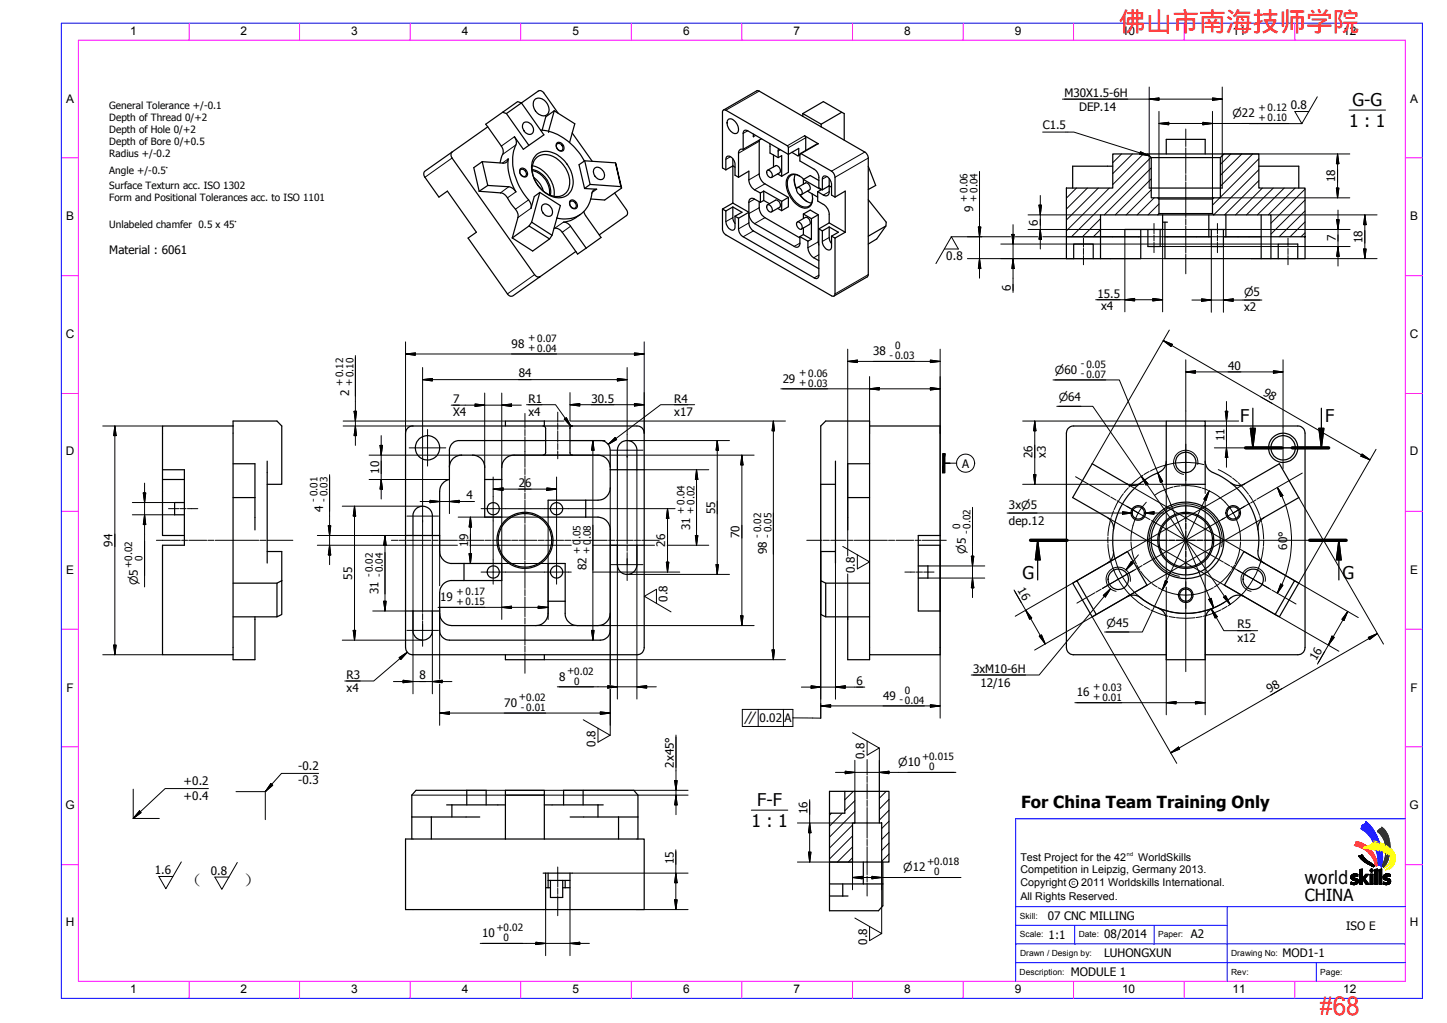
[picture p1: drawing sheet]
<svg xmlns="http://www.w3.org/2000/svg" width="420mm" height="297mm" viewBox="0 0 420 297" stroke-linecap="round" stroke-linejoin="round" font-family="sans-serif">
<defs><g id="words">
<g font-size="7.8" fill="#f00">
<text x="324.9" y="9">佛山市南海技师学院</text>
<text x="383.1" y="294.6">#68</text>
</g>
<text font-size="5.6" x="378.8" y="256.8">world</text>
<g font-size="5.1">
<text x="392.7" y="30.8">G-G</text>
<text x="391.8" y="36.9">1 : 1</text>
<text x="360.1" y="122.5">F</text>
<text x="384.8" y="122.5">F</text>
<text x="296.9" y="168.1">G</text>
<text x="389.8" y="168.1">G</text>
<text x="219.9" y="234.1">F-F</text>
<text x="218.2" y="240.2">1 : 1</text>
</g>
<g font-size="4.9">
<text x="53.8" y="257.3">（</text>
<text x="70.7" y="257.3">）</text>
</g>
<g font-size="4.8">
<text x="296.5" y="234.7">For China Team Training Only</text>
<text x="378.8" y="261.5">CHINA</text>
</g>
<g font-size="3.5">
<text x="37.8" y="10.2">1</text>
<text x="69.9" y="10.2">2</text>
<text x="102" y="10.2">3</text>
<text x="134.1" y="10.2">4</text>
<text x="166.2" y="10.2">5</text>
<text x="198.3" y="10.2">6</text>
<text x="230.4" y="10.2">7</text>
<text x="262.5" y="10.2">8</text>
<text x="294.6" y="10.2">9</text>
<text x="325.8" y="10.2">10</text>
<text x="357.9" y="10.2">11</text>
<text x="390" y="10.2">12</text>
<text x="19.2" y="29.8">A</text>
<text x="409.4" y="29.8">A</text>
<text x="19.2" y="64">B</text>
<text x="409.5" y="64">B</text>
<text x="19.1" y="98.2">C</text>
<text x="409.4" y="98.2">C</text>
<text x="19.1" y="132.2">D</text>
<text x="409.4" y="132.2">D</text>
<text x="19.2" y="166.6">E</text>
<text x="409.5" y="166.6">E</text>
<text x="19.3" y="200.8">F</text>
<text x="409.5" y="200.8">F</text>
<text x="19" y="235">G</text>
<text x="409.3" y="235">G</text>
<text x="19.1" y="268.9">H</text>
<text x="409.4" y="268.9">H</text>
<text x="37.8" y="288.4">1</text>
<text x="69.9" y="288.4">2</text>
<text x="102" y="288.4">3</text>
<text x="134.1" y="288.4">4</text>
<text x="166.2" y="288.4">5</text>
<text x="198.3" y="288.4">6</text>
<text x="230.4" y="288.4">7</text>
<text x="262.5" y="288.4">8</text>
<text x="294.6" y="288.4">9</text>
<text x="325.8" y="288.4">10</text>
<text x="357.9" y="288.4">11</text>
<text x="390" y="288.4">12</text>
</g>
<g font-size="3.4">
<text x="309.1" y="28.2">M30X1.5-6H</text>
<text x="313.3" y="32.2">DEP.14</text>
<text x="374.8" y="31.7">0.8</text>
<text x="302.8" y="37.5">C1.5</text>
<text x="387.7" y="53" transform="rotate(-90 387.7 53)">18</text>
<text x="282.6" y="61.6" transform="rotate(-90 282.6 61.6)">9</text>
<text x="301.4" y="65.5" transform="rotate(-90 301.4 65.5)">6</text>
<text x="387.9" y="70.1" transform="rotate(-90 387.9 70.1)">7</text>
<text x="395.6" y="70.7" transform="rotate(-90 395.6 70.7)">18</text>
<text x="31.7" y="73.8">Material : 6061</text>
<text x="274.8" y="75.5">0.8</text>
<text x="293.5" y="84.4" transform="rotate(-90 293.5 84.4)">6</text>
<text x="318.7" y="86.4">15.5</text>
<text x="319.8" y="90.1">x4</text>
<text x="361.3" y="90.3">x2</text>
<text x="148.5" y="101">98</text>
<text x="253.6" y="103.1">38</text>
<text x="356.6" y="107.4">40</text>
<text x="150.6" y="109.6">84</text>
<text x="227.3" y="111.1">29</text>
<text x="101.4" y="115.1" transform="rotate(-90 101.4 115.1)">2</text>
<text x="131.6" y="117.1">7</text>
<text x="153.4" y="116.9">R1</text>
<text x="171.7" y="116.9">30.5</text>
<text x="195.8" y="116.9">R4</text>
<text x="366.6" y="114.7" transform="rotate(30 366.6 114.7)">98</text>
<text x="131.6" y="120.8">X4</text>
<text x="153.4" y="120.6">x4</text>
<text x="195.8" y="120.7">x17</text>
<text x="355.5" y="128.1" transform="rotate(-90 355.5 128.1)">11</text>
<text x="110.1" y="137.6" transform="rotate(-90 110.1 137.6)">10</text>
<text x="279.3" y="135.8">A</text>
<text x="299.8" y="133" transform="rotate(-90 299.8 133)">26</text>
<text x="303.6" y="133" transform="rotate(-90 303.6 133)">x3</text>
<text x="150.6" y="141.4">26</text>
<text x="93.8" y="148.5" transform="rotate(-90 93.8 148.5)">4</text>
<text x="135.4" y="145">4</text>
<text x="207.6" y="149.2" transform="rotate(-90 207.6 149.2)">55</text>
<text x="293" y="147.7">3x⌀5</text>
<text x="200.4" y="153.9" transform="rotate(-90 200.4 153.9)">31</text>
<text x="293" y="152.6">dep.12</text>
<text x="32.7" y="158.8" transform="rotate(-90 32.7 158.8)">94</text>
<text x="135.9" y="158.8" transform="rotate(-90 135.9 158.8)">19</text>
<text x="193.2" y="158.8" transform="rotate(-90 193.2 158.8)">26</text>
<text x="214.7" y="156.3" transform="rotate(-90 214.7 156.3)">70</text>
<text x="222.7" y="161" transform="rotate(-90 222.7 161)">98</text>
<text x="373.8" y="159.6" transform="rotate(-90 373.8 159.6)">60°</text>
<text x="170.3" y="165.6" transform="rotate(-90 170.3 165.6)">82</text>
<text x="248.2" y="166.4" transform="rotate(-90 248.2 166.4)">0.8</text>
<text x="102.3" y="168.3" transform="rotate(-90 102.3 168.3)">55</text>
<text x="109.9" y="172.5" transform="rotate(-90 109.9 172.5)">31</text>
<text x="295.3" y="171.4" transform="rotate(60 295.3 171.4)">16</text>
<text x="127.8" y="174.5">19</text>
<text x="193.8" y="174.7" transform="rotate(-90 193.8 174.7)">0.8</text>
<text x="359.3" y="182.5">R5</text>
<text x="359.3" y="186.3">x12</text>
<text x="100.7" y="197.1">R3</text>
<text x="121.8" y="197.2">8</text>
<text x="162.4" y="197.6">8</text>
<text x="282.6" y="195.3">3xM10-6H</text>
<text x="382.2" y="192" transform="rotate(-60 382.2 192)">16</text>
<text x="100.7" y="200.8">x4</text>
<text x="248.7" y="198.8">6</text>
<text x="256.4" y="203.1">49</text>
<text x="284.7" y="199.4">12/16</text>
<text x="312.7" y="202.2">16</text>
<text x="368.6" y="201.3" transform="rotate(-30 368.6 201.3)">98</text>
<text x="146.4" y="205.2">70</text>
<text x="220.5" y="209.7">0.02</text>
<text x="227.8" y="209.7">A</text>
<text x="172.9" y="216.8" transform="rotate(-90 172.9 216.8)">0.8</text>
<text x="251.1" y="220.5" transform="rotate(-90 251.1 220.5)">0.8</text>
<text x="86.6" y="223.7">-0.2</text>
<text x="86.6" y="227.8">-0.3</text>
<text x="195.7" y="222.9" transform="rotate(-90 195.7 222.9)">2x45°</text>
<text x="53.3" y="228">+0.2</text>
<text x="53.3" y="232.2">+0.4</text>
<text x="234.4" y="236.5" transform="rotate(-90 234.4 236.5)">16</text>
<text x="195.6" y="251" transform="rotate(-90 195.6 251)">15</text>
<text x="45" y="253.8">1.6</text>
<text x="61.2" y="254">0.8</text>
<text x="304.2" y="267.1">07 CNC MILLING</text>
<text x="140" y="272.1">10</text>
<text x="251.8" y="274.3" transform="rotate(-90 251.8 274.3)">0.8</text>
<text x="304.5" y="272.5">1:1</text>
<text x="320.6" y="272.5">08/2014</text>
<text x="345.8" y="272.5">A2</text>
<text x="390.9" y="270.1">ISO E</text>
<text x="320.6" y="278">LUHONGXUN</text>
<text x="372.4" y="277.8">MOD1-1</text>
<text x="311" y="283.4">MODULE 1</text>
</g>
<g font-size="3.2">
<text x="357.9" y="34">⌀22</text>
<text x="361.3" y="85.9">⌀5</text>
<text x="306.3" y="108.5">⌀60</text>
<text x="307.4" y="116.5">⌀64</text>
<text x="280.4" y="160.8" transform="rotate(-90 280.4 160.8)">⌀5</text>
<text x="40" y="169.9" transform="rotate(-90 40 169.9)">⌀5</text>
<text x="321.3" y="182">⌀45</text>
<text x="215.9" y="210.3">∥</text>
<text x="260.8" y="222.4">⌀10</text>
<text x="262.3" y="252.9">⌀12</text>
</g>
<g font-size="3.1">
<text x="296.3" y="250.1">Test Project for the 42</text>
<text x="330.5" y="250.1">WorldSkills</text>
<text x="296.3" y="257.3">Copyright</text>
<text x="296.3" y="253.4">Competition in Leipzig, Germany 2013.</text>
<text x="314" y="257.3">2011 Worldskills International.</text>
<text x="296.3" y="261.3">All Rights Reserved.</text>
</g>
<g font-size="2.9">
<text x="31.7" y="31.6">General Tolerance +/-0.1</text>
<text x="31.7" y="35.1">Depth of Thread 0/+2</text>
<text x="365.4" y="35">+ 0.10</text>
<text x="365.4" y="32.2">+ 0.12</text>
<text x="31.7" y="38.6">Depth of Hole 0/+2</text>
<text x="31.7" y="42">Depth of Bore 0/+0.5</text>
<text x="31.7" y="45.6">Radius +/-0.2</text>
<text x="31.7" y="50.5">Angle +/-0.5°</text>
<text x="31.7" y="54.8">Surface Texturn acc. ISO 1302</text>
<text x="31.7" y="58.3">Form and Positional Tolerances acc. to ISO 1101</text>
<text x="280.8" y="58.6" transform="rotate(-90 280.8 58.6)">+ 0.06</text>
<text x="283.6" y="58.6" transform="rotate(-90 283.6 58.6)">+ 0.04</text>
<text x="31.7" y="66.1">Unlabeled chamfer 0.5 x 45°</text>
<text x="153.3" y="99.1">+ 0.07</text>
<text x="259.9" y="101.4">0</text>
<text x="153.3" y="102">+ 0.04</text>
<text x="258.3" y="104.2">- 0.03</text>
<text x="313.8" y="106.6">- 0.05</text>
<text x="99.5" y="112.1" transform="rotate(-90 99.5 112.1)">+ 0.12</text>
<text x="102.4" y="112.1" transform="rotate(-90 102.4 112.1)">+ 0.10</text>
<text x="232" y="112.1">+ 0.03</text>
<text x="232" y="109.2">+ 0.06</text>
<text x="313.8" y="109.6">- 0.07</text>
<text x="92" y="145.7" transform="rotate(-90 92 145.7)">- 0.01</text>
<text x="95" y="145.7" transform="rotate(-90 95 145.7)">- 0.03</text>
<text x="198.6" y="149.1" transform="rotate(-90 198.6 149.1)">+ 0.04</text>
<text x="201.5" y="149.1" transform="rotate(-90 201.5 149.1)">+ 0.02</text>
<text x="278.8" y="153.5" transform="rotate(-90 278.8 153.5)">0</text>
<text x="281.6" y="155.1" transform="rotate(-90 281.6 155.1)">- 0.02</text>
<text x="168.5" y="160.8" transform="rotate(-90 168.5 160.8)">+ 0</text>
<text x="168.6" y="156.6" transform="rotate(-90 168.6 156.6)">.05</text>
<text x="171.3" y="160.8" transform="rotate(-90 171.3 160.8)">+ 0</text>
<text x="171.6" y="156.6" transform="rotate(-90 171.6 156.6)">.08</text>
<text x="220.8" y="156.2" transform="rotate(-90 220.8 156.2)">- 0.02</text>
<text x="223.8" y="156.2" transform="rotate(-90 223.8 156.2)">- 0.05</text>
<text x="38.3" y="164.8" transform="rotate(-90 38.3 164.8)">+0.02</text>
<text x="41.3" y="162.8" transform="rotate(-90 41.3 162.8)">0</text>
<text x="108.1" y="167.7" transform="rotate(-90 108.1 167.7)">- 0.02</text>
<text x="111.1" y="167.7" transform="rotate(-90 111.1 167.7)">- 0.04</text>
<text x="132.6" y="172.7">+ 0.17</text>
<text x="132.6" y="175.6">+ 0.15</text>
<text x="164.7" y="195.7">+0.02</text>
<text x="150.7" y="203.4">+0.02</text>
<text x="166.7" y="198.9">0</text>
<text x="262.8" y="201.4">0</text>
<text x="317.4" y="203.2">+ 0.01</text>
<text x="317.4" y="200.4">+ 0.03</text>
<text x="151.2" y="206.4">- 0.01</text>
<text x="261.2" y="204.3">- 0.04</text>
<text x="267.7" y="220.6">+0.015</text>
<text x="269.8" y="223.6">0</text>
<text x="269.2" y="251.1">+0.018</text>
<text x="271.3" y="254.2">0</text>
<text x="144.2" y="270.3">+0.02</text>
<text x="146.2" y="273.3">0</text>
</g>
<g font-size="2.5">
<text x="296.2" y="266.8">Skill:</text>
<text x="296.2" y="272.2">Scale:</text>
<text x="313.2" y="272.2">Date:</text>
<text x="336.3" y="272.2">Paper:</text>
<text x="296.2" y="277.6">Drawn / Design by:</text>
<text x="357.5" y="277.6">Drawing No:</text>
<text x="296.1" y="283">Description:</text>
<text x="357.5" y="283">Rev:</text>
<text x="383.4" y="283">Page:</text>
</g>
<g font-size="1.6">
<text x="327.2" y="248.6">nd</text>
<text x="311.1" y="257">C</text>
</g>
</g></defs>
<g fill="none" stroke="#000" stroke-width=".35">
<path d="M141.6 36.8l-10.3 7.4M145.9 32.6l-4.9 3.5 4.6 6.3a2.76 2.76 0 0 1 0 3.4l-.4 1.5M145.9 32.6l4.4-3.1 1.1 .4-4.4 3.1zM147 33l6.6 9.2-1.6 1.1-2.6-3.6a2.93 2.93 0 0 1 0 3.5 15.9 15.9 0 0 0 4.1 14.8l.2 .3a2.49 2.49 0 0 1 .5 2.1l.9-3.3 1.6-1.2M151.4 29.9l6.5 9.3-4.3 3M151.4 29.9l4.9-3.4a1.19 1.19 0 0 1 1.6 .5l4.2 5.9M152 35.7a2.08 2.08 0 0 1 2.4 .6 2.08 2.08 0 0 1 .2 2.3 1.96 1.96 0 0 1-2.9-1.6v-.8zM155.2 29a2.56 2.56 0 0 1 4 1.6 1.88 1.88 0 0 1-.4 2.7 1.88 1.88 0 0 1-2.6-.3 3.2 3.2 0 0 1-1-4zM157 37.8a16.6 16.6 0 0 1 12.7 8.9M160.9 32.2l-2.4 1.7-1.1 3.9M160.9 32.2l-1.6 5.9M160.9 32.2l6 3.7-1.5 5.5"/>
<path d="M166.1 38.6l5.9 8.3M210.1 32l9.9-5.7 13.1 7.5M211.5 34.7a2.15 2.15 0 0 1 2.6 1.7 1.48 1.48 0 0 1-.6 2.4 3 3 0 0 1-2-4.1zM218.8 38.9v.8l.1-.7M233.1 33l6-3.5 6 3.5v7.7M233.1 33.8l5.3 3M233.1 33v.8M233.1 33l5.3 3.1M238.4 36.8l12.9 7.4 .8 1.5v34.2l-.3 .5-9.7 5.6M238.4 36.1v.7M244.4 32.6l-6 3.5M123.3 49.8l8-5.6a1.35 1.35 0 0 0 0 1.7l23.9 33.9a1.3 1.3 0 0 0 1.7 .5l-7.9 5.6a1.16 1.16 0 0 1-1.7-.6l-11.4-16.2 2.4-1.7-8.4-11.9-2.5 1.7-4-5.7a1.4 1.4 0 0 1-.1-1.7z"/>
<path d="M139.1 55.5l6.2 .5a3.5 3.5 0 0 1 2.7 2.6l.8 1.1a3.8 3.8 0 0 1 1.6 3.5l-1.7 5.9M140 46.9l-2.4 1.8 1.5 6.8M140 46.9l6.2 .5a1.26 1.26 0 0 0 1.4-1.3 16.4 16.4 0 0 0 2.2 9.6 2.93 2.93 0 0 0-2.1-1.5l-6.1-.4M140 46.9l1.6 6.9M141.6 53.8l-2.5 1.7M151.1 49.1a1.42 1.42 0 0 1 1.7 .4 1.42 1.42 0 0 1-.1 1.8 1.6 1.6 0 0 1-1.6-2.2zM151.1 49.3a1.19 1.19 0 0 1 1.5 .4 1.19 1.19 0 0 1-.1 1.5 1.3 1.3 0 0 1-1.3-.5 1.3 1.3 0 0 1-.1-1.4zM154.5 49.2a6.7 6.7 0 0 1 5.3 7.5M154.5 49.6a6.5 6.5 0 0 1 5 7M154.6 48.1a8.5 8.5 0 0 1 6.2 8.9M155 51.6l.7 .5a6.6 6.6 0 0 1 2.1 3.4M155.6 46a5 5 0 0 1 7 .9 7.2 7.2 0 0 1 1.9 9 4.7 4.7 0 0 1-6.6-.3 7.9 7.9 0 0 1-2.9-8.7z"/>
<path d="M155.7 45a5.5 5.5 0 0 1 7.5 1 8.4 8.4 0 0 1 2.7 9.3 4.6 4.6 0 0 1-6.8 1.2 9 9 0 0 1-4.3-10.2zM156.7 55.9l-2.3 8.6M156.7 55.9l6 3.8-2.4 8.6M157.5 59.5a2.09 2.09 0 0 1 2.3 .4 2.09 2.09 0 0 1 .5 2.2 1.48 1.48 0 0 1-1.4 .7 1.48 1.48 0 0 1-1.2-1 2.08 2.08 0 0 1-.2-2.3zM161.6 41.7a1.41 1.41 0 0 1 1.6 0 1.41 1.41 0 0 1 .5 1.6 1.17 1.17 0 0 1-1.3 .5 1.17 1.17 0 0 1-.8-1zM161.6 42a1.12 1.12 0 0 1 1.6 .2 1.12 1.12 0 0 1-.3 1.6 1.4 1.4 0 0 1-1.3-1.8zM165.5 58.7a1.15 1.15 0 0 1 1.5 .2 1.15 1.15 0 0 1-.1 1.5 1.35 1.35 0 0 1-1.4-1.7zM165.5 58.3a1.42 1.42 0 0 1 1.8 .5 1.42 1.42 0 0 1-.1 1.8 1.58 1.58 0 0 1-1.7-2.3zM169.7 54.7l3.6 .2a1.51 1.51 0 0 0-1.5 1.9 7.7 7.7 0 0 1-10.1 6.5M169.8 46.7l-1.7 1.1 1.6 6.9M169.8 46.7l8.9 .6M169.8 46.7l1.5 6.8"/>
<path d="M171.3 53.5l-1.6 1.2M171.3 53.5l9 .7M172.7 48.9a2.05 2.05 0 0 1 2.8 2.1 1.34 1.34 0 0 1-1.1 1.2 1.34 1.34 0 0 1-1.4-.8 2.05 2.05 0 0 1-.3-2.5zM178.5 56l3.4 4.9a1.28 1.28 0 0 1 0 1.7l-7.9 5.6M178.7 47.3l1.8 7.3zM180.5 54.6l-4.9 3.5-4.1-.3M210.8 49.3l-1-.5v-16.2a.61 .61 0 0 1 .3-.6 .61 .61 0 0 1 .7 0l18 10.5 .1 7.5-1.9 1.2M210.8 49.3v-3a.88 .88 0 0 1 .6-1 .88 .88 0 0 1 1 .4l.7 .8 .3 .8v3.6l1 .6M212.8 59l-3 1.7M212.8 46.1v12.9M212.8 59l4.6 2.6M213.4 48.6l-.6-.4-2 1.1"/>
<path d="M214.4 51.5l3-1.8v2.8l.4 1.1 1.1 1.4 1.9 1M215.8 43.3v-4.6a.8 .8 0 0 1 .4-.8 .8 .8 0 0 1 .9 .1l11.8 6.8 3-1.7-.1 2.2-1.9-1.1M215.8 43.3a1.02 1.02 0 0 0-1.4 1.2v7M220.5 58.6v2l.2 .8a3.2 3.2 0 0 0 1.4 1.8l10.2 5.9M220.5 40.6v10.2l.2 .8 1.2 1.7 7 4v2.7l-1.9 1.2M220.8 58.8l-1.7-1a1 1 0 0 0-1.2-.1 1 1 0 0 0-.5 1.1v2.8M220.8 56v2.8M220.8 58.8l1-.6 1.6 .9M221.1 40.3l-5.3 3M221.8 55.5l-1 .5M221.8 55.5l5.2 3M221.8 55.5v2.7"/>
<path d="M222.7 59.6a1.27 1.27 0 0 1 1.3 .5 1.27 1.27 0 0 1 0 1.5 1.46 1.46 0 0 1-1.3-2zM222.8 49.5a1.33 1.33 0 0 1 1.2 2.1 1.42 1.42 0 0 1-1.2-2.1zM222.9 49.4l2.3-1.3a1.35 1.35 0 0 1 1.2 2.1l-2.4 1.3M222.9 59.5l2.3-1.4a1.37 1.37 0 0 1 1.2 2.1l-2.4 1.3M223.5 41.7l.1 2.7 2.4 1.4M224.6 45v3.5M225.8 50.5l1.2 .7M226 45.8l1-.6v6M226.1 43.2l-.1 2.6M227 58.5v2.7M228.9 57.3l-1.9 1.2M230.6 52l.2 1.6 .5 1.3"/>
<path d="M230.9 50.7a5.2 5.2 0 0 0 .4 4.2M231.5 54.5a1.33 1.33 0 0 1 1.1 2.1 1.42 1.42 0 0 1-1.1-2.1zM231.5 54.5l2.4-1.4a1.35 1.35 0 0 1 1.1 2.1l-2.3 1.3M232.2 56.5l.5 .7a5.1 5.1 0 0 0 2.9 1.8M232.2 51.1a2.27 2.27 0 0 0-2.7-.1 2.27 2.27 0 0 0-.9 2.6 7.5 7.5 0 0 0 5 6.5 2.14 2.14 0 0 0 2.3-2.5M232.3 56.5l2 2M232.3 45l-.5 .2M233.3 52.1l2-1.1 2.5 1.4M233.3 52.1l5.1 3-1 .6M233.3 52.1v1.4M233.4 52.1a3.1 3.1 0 0 0-4.5-.9 5.7 5.7 0 0 0 .8 6.4l.3 .4a4.6 4.6 0 0 0 4.4 2.4 3.2 3.2 0 0 0 1.4-4.1M234 43.7v-3.8l-.4-.5 4 2.3-5.3 2.9"/>
<path d="M234.5 55.5l2.9 1.7M237.4 55.7v2.7l1.9 1.1 1.3 1.6 .2 .9v2.7M238.8 55.1l-1-.6v-3.3l-.6-1.4-.6-.5-4.3-2.6v-2.1l9.1 5.1 .6 .5 .5 1.3v5.7M238.8 55.1v-3.1a.88 .88 0 0 1 .6-.9 .88 .88 0 0 1 1 .4l.5 .6 .5 1.2v3.3l1.1 .6M240.6 54.1h.2M240.8 51.9v3.8a1.02 1.02 0 0 1-.5 1.1 1.02 1.02 0 0 1-1.2-.2l-1.7-.9M241.4 54.4l-.6-.4-2 1.1M242.5 57.2l2.9-1.7v11.9M252.1 48.3l2.2 5.5-2.2 1.2M252.1 58l5.2 6.5-.1 1.1-2.6 3.8-2.5 1.5M309.6 54.6h13.5v-9.9h10.1l1.1 1.1v11.6h1.9l.3 .4v4.2l-.3 .4h-16.7v6.3h-9.9zM323.1 48.3h-11.6v6.3"/>
<path d="M333.2 44.7h22.2M333.7 54.6h21.2M334.3 45.8h20M336.2 57.4h16.2M336.5 57.8h15.6M338.6 44.7v-4.2h11.3v4.2M365.5 48.3h11.6v6.3M148.7 69.1l6 3.8 4.9-3.5M153.6 65.6l-4.9 3.5M154.4 64.5l5.9 3.8-.7 1.1-6-3.8zM160.9 66.3a2.44 2.44 0 0 1 2.4 1.1l3.9 5.6M167.2 73l-10.3 7.3"/>
<path d="M168.6 62.2a8.3 8.3 0 0 1-5 2.3 2.45 2.45 0 0 1 2.1 1.2l4.5 6.3M169.5 61.4l.5 1.2 4.5 6.4-4.3 3M170.2 72l-2.5 1.8-.5-.8M209.8 60.7v6l.2 .6 .6 .8 30.8 17.8a.61 .61 0 0 0 .8 .1 .61 .61 0 0 0 .3-.7v-16.2M209.8 60.7l1 .6M210.8 61.3v3a2.15 2.15 0 0 0 2.3 2.4l.3-.6v-3.3M212.8 60.1l-2 1.2M212.8 60.1v3.3l.6 1.5M212.8 60.1l2.7 1.5-2.1 1.2M213.4 62.8l1 .6M214.4 63.4v3.3l.4 1 .6 .8 21 12.2a.82 .82 0 0 0 1 .1 .82 .82 0 0 0 .4-.9v-13.4M217.4 61.6l-3 1.8"/>
<path d="M225.8 60.5l1.2 .7M231.4 64.6a1.27 1.27 0 0 1 1.3 .5 1.27 1.27 0 0 1-.1 1.4h-.4l-.6-.5a1.3 1.3 0 0 1-.2-1.4zM231.5 64.5l2.4-1.4a1.37 1.37 0 0 1 1.1 2.1l-2.3 1.3M232.3 68.7l2.3 1.3M232.3 68.7v1.9a.99 .99 0 0 1-.5 1.1 .99 .99 0 0 1-1.2-.2l-11.5-6.6-.6-.5-.7-1-.4-1.4 .1 3.2 .2 .7 .9 1 19.2 11.1M233.3 68.1l-1 .6M233.3 62.1l2-1.1 2.3 1.4v7.8l.2 1M233.3 62.1v1.4M233.3 66.2v1.9M233.3 68.1l2.3 1.4M233.3 62.1l2.3 1.4M234.6 70v1.9l.5 1.7 .8 .9 1.9 1.2"/>
<path d="M235.6 63.5v6l-1 .5M237.6 62.4l-2 1.1M237.8 66.5l1 .6M238.8 67.1v3a2.22 2.22 0 0 0 2.3 2.4l.3-.6v-3.3M240.8 64.7l-3 1.8M240.8 65.9l-2 1.2M240.8 65.9v3.6l.6 1.2M240.8 65.9l2.6 1.5-2 1.2M240.8 64.7l4.6 2.7M241.4 68.6l1.1 .5M245.4 67.4l-2.9 1.7M257.2 65.6l-5.1 3"/>
<path d="M309.6 68.7v6.4h2.2M311.8 75.1v-4.2h5.6v4.2M311.8 75.1h5.6M317.4 75.1h2.1M331.2 66.6v2.1h-11.7v6.4M331.2 68.7v6.4h-11.7M333.3 66.6v5h3.6v-5M336.2 62.4h16.2M336.5 62h15.6M337.6 62.4v4.2h-11v2.1M337.6 64.5h1.4M338.3 68.7h12.7"/>
<path d="M338.3 64.5v10.6h27.9M351 62.4v6.3M351 66.6h5M351 68.7h.7M351.7 66.6v5h3.5v-5M355.2 68.7h.8M356 68.7h10.2M356 62.4v6.3M366.2 75.1h2.8M366.2 62.4v12.7M369 68.7v6.4M369 75.1h2.2"/>
<path d="M371.2 75.1h5.6M376.8 75.1v-4.2h-5.6v4.2M378.9 68.7v-14.1h-13.4v-9.9h-10.1l-1.1 1.1v11.6h-1.9l-.3 .4v4.2l.3 .4h16.6v6.3h9.9v6.4h-2.1M363.8 118.5v11.5M383.7 118.5v11.5M47.2 139.2v16.3h6.3M47.2 139.2h6.3M67.7 123.7h-20.5v15.5M67.7 123.7v66.4h-20.5v-31.8h6.3v-21.9h-6.3M67.7 123.7v-1.4h12.7l1.4 1.4v16.9h-4.2M67.7 134.7h6.3v19.2M77.6 133.9v29.6"/>
<path d="M130.5 135.7a3.5 3.5 0 0 1 3.6-3.5h3.1a3.5 3.5 0 0 1 3.5 3.5v14.5h5v-14.5a3.6 3.6 0 0 1 3.5-3.5h24.4a3.5 3.5 0 0 1 3.6 3.5M140.7 139.2h5M157.7 123.7h8.5l-.4 .1-.3 .4v3.7v3.7l.7 .6M157.7 123.7h-37.8a2.1 2.1 0 0 0-2.1 2.1v62.2a2.1 2.1 0 0 0 2.1 2.1h65a2.03 2.03 0 0 0 2.2-2.1v-62.2a2.03 2.03 0 0 0-2.2-2.1h-18.7M157.7 123.7l.4 .1 .3 .6v7l-.1 .5-.6 .3M158.1 123.7v-1.4h-11.3v1.4M158.4 127.9h-25.1a2.88 2.88 0 0 0-2.8 2.8v8.5a3.6 3.6 0 0 0-2.8 3.5v17.4a3.6 3.6 0 0 0 3.5 3.5h14.5v5h-14.5a3.5 3.5 0 0 0-3.5 3.5v10.9a2.81 2.81 0 0 0 2.8 2.9h43.8a2.88 2.88 0 0 0 2.9-2.9v-29.3a3.7 3.7 0 0 0-3.6-3.5h-14.4v-5h14.4a3.6 3.6 0 0 0 3.6-3.5v-11a2.81 2.81 0 0 0-2.9-2.8h-8.8M177.2 136.4h9.9M179.3 136.4v-5.7a2.84 2.84 0 0 1 2.8-2.8 2.84 2.84 0 0 1 2.8 2.8v5.7M242.6 133.9v29.6M252.5 123.7v66.4h20.5v-31.8h-6.4M252.5 134.7h-6.4v19.2"/>
<path d="M252.5 123.7v-1.4h-12.7l-1.5 1.4v16.9h4.3M252.5 123.7h20.5v31.8h-6.4v21.9h6.4M338.6 133.9a3.8 3.8 0 0 1-3 3.7 21.4 21.4 0 0 0-12.3 23.1 3.5 3.5 0 0 1-1.7 2.8M338.6 122.3h11.3v1.4h-11.3zM349.9 123.7h26.9a2.1 2.1 0 0 1 2.1 2.1v62.2a2.1 2.1 0 0 1-2.1 2.1h-26.9M349.9 133.9a3.8 3.8 0 0 0 3.1 3.7 21.4 21.4 0 0 1 12.3 23.1 3.5 3.5 0 0 0 1.7 2.8M349.9 123.7v16.9h-11.3v-16.9h-26.8a2.1 2.1 0 0 0-2.2 2.1v62.2a2.1 2.1 0 0 0 2.2 2.1h26.8M363.1 124.4h1.4l-.7 5.6zM383 124.4h1.4l-.7 5.6zM53.5 145.9h-2.8v3.6h2.8M67.7 144.5h6.3M117.8 155.5h9.9"/>
<path d="M119.9 155.5v-5.6a2.82 2.82 0 0 1 2.8-2.9 2.82 2.82 0 0 1 2.8 2.9v5.6M170.1 145.2v5M177.2 158.3h9.9M179.3 158.3v5.7a2.84 2.84 0 0 0 2.8 2.8 2.84 2.84 0 0 0 2.8-2.8v-5.7M246.1 144.5h6.4M301.3 156.9v11.5M301.3 156.9l.7 5.7h-1.4zM331.2 140.2a3.5 3.5 0 0 1-4 .3l-10.1-5.8-5.6 9.8 10.1 5.8a3.6 3.6 0 0 1 1.7 3.6M357.4 140.2a3.6 3.6 0 0 0 4 .3l10.1-5.8 5.6 9.8-10.1 5.8a3.7 3.7 0 0 0-1.7 3.6M388.8 156.9v11.5M388.8 156.9l.6 5.7h-1.4zM67.7 169.3h12.7"/>
<path d="M67.7 179.1h12.7M74 179.1v12.5h-6.3v-1.5M77.6 160.1h4.2v8.5M80.4 169.3l1.4-.7v9.8l-1.4 .7zM117.8 177.4h9.9M119.9 177.4v5.6a2.82 2.82 0 0 0 2.8 2.9 2.82 2.82 0 0 0 2.8-2.9v-5.6M134.7 163.6v5M159.2 174.6v-11h4.9v14.5a3.5 3.5 0 0 0 3.5 3.5h6a3.6 3.6 0 0 0 3.6-3.5M159.2 174.6v3.5a3.6 3.6 0 0 1-3.6 3.5h-24.4a3.6 3.6 0 0 1-3.5-3.5M159.2 174.6h4.9M238.3 168.6l1.5 .7v9.8l-1.5-.7zM239.8 169.3h12.7"/>
<path d="M239.8 179.1h12.7M242.6 160.1h-4.3v8.5M246.1 179.1v12.5h6.4v-1.5M266.6 164.3h2.8v3.5h-2.8M311.5 169.3l1.2-.7 5.6 9.8-1.2 .7zM312.7 168.6l14.7-8.5 5.7 9.8-14.8 8.5M336.4 176.6a3.6 3.6 0 0 1 2.2 3.3v11.7h11.3v-11.7a3.6 3.6 0 0 1 2.3-3.3M361.4 173.3a3.8 3.8 0 0 0-4.7 .9 21.5 21.5 0 0 1-26.2-1.1 3.6 3.6 0 0 0-3.3 .2M375.9 168.6l1.2 .7-5.6 9.8-1.2-.7zM375.9 168.6l-14.7-8.5-5.7 9.8 14.8 8.5M158.1 190.1v1.5h-11.3v-1.5M119.6 237.2h19.7"/>
<path d="M125.2 237.2v6.4M129.7 233.7h1.5M131.2 233.7v3.5M131.2 233.7h15.6M135.5 229.5v4.2M141.2 233.7v-4.2h-20.4l-1.2 1.4v12.7M146.8 229.5h11.3v1.4h-11.3zM146.8 230.9v12.7M158.1 230.9v12.7M158.1 233.7h15.5M163.6 233.7v-4.2h5.7v4.2M165.5 237.2h19.7"/>
<path d="M169.3 229.5h14.7l1.2 1.4M173.6 233.7v3.5M173.6 233.7h1.6M179.6 237.2v6.4M185.2 230.9v12.7M240.9 236.1v28.3h14.2l1.2-1.4v-12.7M240.9 236.1h4.4v-6.3h2.9v9.2h-.7v11.3h-6.6M245.3 229.8h-4.4v6.3M248.2 239h7.1M248.2 229.8h7.1M255.3 229.8h2.8v20.5h-2.1v-11.3h-.7zM157.7 253.5h8.5"/>
<path d="M158.4 253.5v10.6h-40.6v-20.5h69.3v20.5h-21.6M158.4 257.8h.8M159.2 253.5v4.3M159.2 255.6h6.3M159.2 257.8h.6M159.8 255.6v5h3.6v-5M163.4 257.8h.7M164.1 257.8h1.4M164.1 255.6v2.2M165.5 253.5v10.6M240.9 256.7h15.4M244.7 256.7v3.5"/>
<path d="M247.5 250.3h8.5M250.7 250.3v6.4M158.4 264.1h7.1M240.9 260.2h3.8M244.7 260.2h1.5"/>
<circle cx="124.1" cy="130" r="3.5"/>
<circle cx="344.3" cy="134.3" r="2.97"/>
<circle cx="372.6" cy="130" r="4.3"/>
<circle cx="372.6" cy="130" r="3.5"/>
<circle cx="143.2" cy="147.7" r="1.76"/>
<circle cx="152.4" cy="156.9" r="7.8"/>
<circle cx="152.4" cy="156.9" r="8.1"/>
<circle cx="161.6" cy="147.7" r="1.77"/>
<circle cx="330.5" cy="148.9" r="2.12"/>
<circle cx="330.5" cy="148.9" r="1.76"/>
<circle cx="344.3" cy="156.9" r="7.8"/>
<circle cx="344.3" cy="156.9" r="8.1"/>
<circle cx="344.3" cy="156.9" r="11.1"/>
<circle cx="344.3" cy="156.9" r="10"/>
<circle cx="358.1" cy="148.9" r="2.12"/>
<circle cx="358.1" cy="148.9" r="1.76"/>
<circle cx="143.2" cy="166.1" r="1.76"/>
<circle cx="161.6" cy="166.1" r="1.77"/>
<circle cx="324.7" cy="168.2" r="2.97"/>
<circle cx="344.3" cy="172.8" r="2.14"/>
<circle cx="344.3" cy="172.8" r="1.78"/>
<circle cx="363.9" cy="168.2" r="2.96"/>
</g>
<g fill="none" stroke="#000" stroke-width=".29">
<path d="M149.4 39.7l-3.8 2.7M159.3 38.1h.1M217.1 38l-1.3 .7M219.4 39.3l-.6 .4M220.5 26.5l-9.7 5.5M233.6 39.4l-5 2.9M391.7 32h10.6M131.3 45.9l-7.9 5.6M147.6 46.1l-1.7 1.3M147.7 54.2l-2.4 1.8M149.8 42.1l-3.9 2.7M149.8 55.7l-2.5 1.7"/>
<path d="M153.5 58l-3.8 2.7M173.3 54.9l-1.4 1M212.1 45.5l-1.3 .8M219.1 57.8l-1.7 1M220.5 41l-6.1 3.5M220.5 50.5l-3.1 1.7M222.1 53.4l-3 1.7M226.6 43.5l-.6 .4M232.3 44.8l-.4 .2M234 40l-5.1 2.9M237.6 41.7l-5 2.9M240.1 51.3l-1.3 .7"/>
<path d="M240.8 55.7l-1.7 .9M251.1 44.2l-9.7 5.5M252.1 45.9l-9.6 5.6M312.6 54.6l-3 2.9M315.7 54.6l-6.1 6.1M318.9 54.6l-9.3 9.3M322.1 54.6l-12.5 12.5M325.6 44.7l-2.5 2.5M328.8 44.7l-5.7 5.7M332 44.7l-8.9 8.9M333.7 45.2v9.4M334.2 45.7l-23.1 23"/>
<path d="M334.3 48.8l-13.6 13.6M334.3 51.9l-10.5 10.5M334.3 55.1l-7.3 7.3M335.1 57.4l-4.9 5M336.5 59.2l-3.2 3.2M354.2 57.4l-2.1 2.2M354.9 45.2v9.4M357.4 44.7l-3.1 3.1M360.6 44.7l-6.3 6.2M363.7 44.7l-9.4 9.4M365.5 49.3l-13.1 13.1M365.5 46.1l-11.2 11.2"/>
<path d="M365.5 52.4l-9.9 10M366.5 54.6l-7.8 7.8M369.7 54.6l-7.8 7.8M372.9 54.6l-7.8 7.8M376.1 54.6l-7.8 7.8M378.9 58.1l-9.9 9.9M378.9 54.9l-9.9 9.9M154.2 60.4l-3.8 2.8M155.2 79.8l-7.9 5.5M161.7 63.3v.1M163.6 64.5l-2.5 1.7M165.7 65.7l-2.4 1.7"/>
<path d="M212.8 63.2l-2 1.1M217.4 64.7l-3 1.8M218.8 67.1l-3 1.6M220.5 60.3l-3.1 1.7M222.1 63.2l-3 1.7M232.3 70.6l-1.7 .9M237.6 70.2l-3 1.7M237.8 74l-1.5 .8M237.8 79.9l-1.4 .8M240.8 69l-2 1.1M252.1 79.8l-9.6 5.5M319.5 63.5l-5.2 5.2"/>
<path d="M319.5 66.7l-2 2M378.9 61.3l-7.5 7.4M378.9 64.4l-4.3 4.3M378.9 67.6l-1.1 1.1M347.8 134.9a3.5 3.5 0 0 0-2.9-4.1 3.5 3.5 0 0 0-4.1 2.8 3.5 3.5 0 0 0 2.9 4.1M354.7 158.7a10.6 10.6 0 0 0-8.6-12.2 10.6 10.6 0 0 0-12.3 8.6 10.6 10.6 0 0 0 8.7 12.2M328.2 168.8a3.5 3.5 0 0 0-2.9-4.1 3.5 3.5 0 0 0-4.1 2.9 3.5 3.5 0 0 0 2.9 4.1M367.3 168.8a3.5 3.5 0 0 0-2.8-4.1 3.5 3.5 0 0 0-4.1 2.9 3.5 3.5 0 0 0 2.9 4.1M38.7 229.1v8.5h7.6M68.5 229.9h8.5v8.1M218.2 235.2h10.5M241.4 236.1l-.5 .6"/>
<path d="M244.6 236.1l-3.7 3.8M247.5 239.6l-6.6 6.6M247.8 229.8l-2.5 2.4M248.2 238.8l-.1 .2M248.2 235.7l-7.3 7.4M248.2 232.5l-2.9 2.9M257.3 229.8l-2 2M258.1 238.5l-2.1 2.1M258.1 235.3l-2.8 2.8M258.1 232.1l-2.8 2.8M247.5 245.9l-4.4 4.4M247.5 242.7l-6.6 6.7"/>
<path d="M247.5 249.1l-1.2 1.2M258.1 248l-2.1 2.1M258.1 244.8l-2.1 2.1M258.1 241.6l-2.1 2.1M394.5 248.6l1.8 .6h-1.3zM394.5 248.6h1.2l.6 .6zM394.5 248.6l1-.3 1.4 1.5 2.4 1.6-2.1-1 1.9 1.2-.4-.1 .1 .2-1.7-.9-1.6-1.1zM394.6 248.6h.1M394.6 248.6h.1zM394.6 248.6h1.1zM394.7 248.6h1zM394.8 248.6h.9z"/>
<path d="M394.9 248.6h.8zM394.9 248.5l.8 .1zM394.9 248.5h.8zM395 248.5h.7zM395 248.4l.7 .1zM395 249.2l1.6 .3h-1.4zM395 249.2h1.3l.3 .3zM395 248.4h.6zM395.1 248.4h.5zM395.2 248.4h.4zM395.2 248.4h.3zM395.2 249.5l2 .6h-1.3z"/>
<path d="M395.2 249.5h1.4l.6 .6zM395.3 248.3l.2 .1zM395.3 248.3h.2zM395.4 248.3h.1M395.5 248.3h.1M395.9 250.1l1.6 .1h-1.4zM395.9 250.1l1.6 .1zM396.1 250.2l1.6 .1zM396.3 250.3l1.4 .1zM396.4 250.4l1 .1zM396.6 250.5l1.2 .3h-.7zM396.6 250.5h.8l.4 .3z"/>
<path d="M397.1 250.8l1 .3zM397.1 250.8h.7l.3 .3zM397.2 250.4l.6 .1zM397.4 250.5l1 .4zM397.6 250.3l.2 .1zM397.7 251.1l1.2 .4h-.5zM397.7 251.1h.4l.8 .4zM397.7 250.4l.2 .1zM397.9 250.5l.3 .2zM398.2 250.9h.3zM398.2 250.9l.6 .2zM398.4 251.5h.4z"/>
<path d="M398.5 251.5h.3zM398.5 251.5h.2zM398.5 251.5h.1M398.5 251.6h.1M398.6 251.1l.7 .3zM398.6 251.6h.1M398.7 251.6h.1M398.7 251.5h.1M398.8 251.5h.1zM398.8 251.5h.1M398.8 251.6h.1M398.8 251.5l.2 .1z"/>
<path d="M399 251.6h.1"/>
</g>
<circle cx="159.3" cy="38.1" r=".18" fill="#000"/>
<path d="M361.7 130h10.6M375.2 130h10.6M299.2 156.9h10.6M380.3 156.9h10.6" fill="none" stroke="#000" stroke-width=".99"/>
<g fill="#000">
<path d="M363.1 124.4h1.4l-.7 5.6zM383 124.4h1.4l-.7 5.6zM301.3 156.9l.7 5.7h-1.4zM388.8 156.9l.6 5.7h-1.4zM394.5 248.6l1.8 .6h-1.3zM394.5 248.6h1.2l.6 .6zM394.6 248.6h.1zM394.6 248.6h1.1zM394.7 248.6h1zM394.8 248.6h.9zM394.9 248.6h.8zM394.9 248.5l.8 .1z"/>
<path d="M394.9 248.5h.8zM395 248.4l.7 .1zM395 249.2l1.6 .3h-1.4zM395 249.2h1.3l.3 .3zM395 248.4h.6zM395.1 248.4h.5zM395.2 248.4h.4zM395.2 248.4h.3zM395.2 249.5l2 .6h-1.3zM395.2 249.5h1.4l.6 .6zM395.3 248.3l.2 .1zM395.3 248.3h.2z"/>
<path d="M395.9 250.1l1.6 .1h-1.4zM395.9 250.1l1.6 .1zM396.1 250.2l1.6 .1zM396.3 250.3l1.4 .1zM396.4 250.4l1 .1zM396.6 250.5l1.2 .3h-.7zM396.6 250.5h.8l.4 .3zM397.1 250.8l1 .3zM397.1 250.8h.7l.3 .3zM397.2 250.4l.6 .1zM397.4 250.5l1 .4zM397.6 250.3l.2 .1z"/>
<path d="M397.7 251.1l1.2 .4h-.5zM397.7 251.1h.4l.8 .4zM397.7 250.4l.2 .1zM397.9 250.5l.3 .2zM398.2 250.9h.3zM398.2 250.9l.6 .2zM398.4 251.5h.4zM398.5 251.5h.3zM398.5 251.5h.2zM398.6 251.1l.7 .3zM398.8 251.5h.1zM398.8 251.5l.2 .1z"/>
<path d="M394.8 248.6h.9z" fill-rule="evenodd"/>
<path d="M395 248.5h.7z" fill-rule="evenodd"/>
<path d="M398.4 251.5h.4z" fill-rule="evenodd"/>
<path d="M398.4 251.5h.4z" fill-rule="evenodd"/>
<path d="M398.4 251.5h.4z" fill-rule="evenodd"/>
<path d="M398.4 251.5h.4z" fill-rule="evenodd"/>
<path d="M398.4 251.5h.4z" fill-rule="evenodd"/>
<path d="M398.4 251.5h.4z" fill-rule="evenodd"/>
<path d="M398.5 251.5h.3z" fill-rule="evenodd"/>
<path d="M398.5 251.5h.3z" fill-rule="evenodd"/>
<path d="M398.5 251.5h.3z" fill-rule="evenodd"/>
<path d="M398.5 251.5h.3z" fill-rule="evenodd"/>
<path d="M398.5 251.5h.3z" fill-rule="evenodd"/>
<path d="M398.5 251.5h.3z" fill-rule="evenodd"/>
<path d="M398.5 251.5h.3z" fill-rule="evenodd"/>
<path d="M398.5 251.5h.3z" fill-rule="evenodd"/>
<path d="M398.5 251.5h.2z" fill-rule="evenodd"/>
<path d="M398.5 251.5h.2z" fill-rule="evenodd"/>
<path d="M398.5 251.5h.2z" fill-rule="evenodd"/>
<path d="M398.8 251.5h.1z" fill-rule="evenodd"/>
</g>
<path d="M17.8 6.7h395.2v283.2h-395.2z" fill="none" stroke="#00f" stroke-width=".29"/>
<g fill="none" stroke="#f0f" stroke-width=".29">
<path d="M22.8 11.7h385.3v273.2h-385.3zM54.9 6.7v5M87 6.7v5M119.1 6.7v5M151.2 6.7v5M183.3 6.7v5M215.4 6.7v5M247.5 6.7v5M279.6 6.7v5M311.7 6.7v5M343.8 6.7v5M376 6.7v5"/>
<path d="M17.8 45.8h5M408.1 45.8h4.9M17.8 80h5M408.1 80h4.9M17.8 114.3h5M408.1 114.3h4.9M17.8 148.5h5M408.1 148.5h4.9M17.8 182.7h5M408.1 182.7h4.9M17.8 216.9h5M408.1 216.9h4.9"/>
<path d="M17.8 251.1h5M408.1 251.1h4.9M54.9 284.9v5M87 284.9v5M119.1 284.9v5M151.2 284.9v5M183.3 284.9v5M215.4 284.9v5M247.5 284.9v5M279.6 284.9v5M311.7 284.9v5M343.8 284.9v5"/>
<path d="M376 284.9v5"/>
</g>
<path d="M393.9 244.4h.2z" fill="#f00"/>
<path d="M393.9 244.4h.2z" fill="none" stroke="#f00" stroke-width=".29"/>
<path d="M393.8 244.5h.7z" fill="#f00"/>
<path d="M393.8 244.5h.7z" fill="none" stroke="#f00" stroke-width=".29"/>
<path d="M393.9 244.4l.6 .1z" fill="#f00"/>
<path d="M393.9 244.4l.6 .1z" fill="none" stroke="#f00" stroke-width=".29"/>
<path d="M393.8 244.5l1.1 .2h-1.2z" fill="#f00"/>
<path d="M393.8 244.5l1.1 .2h-1.2z" fill="none" stroke="#f00" stroke-width=".29"/>
<path d="M393.8 244.5l1.1 .2z" fill="#f00"/>
<path d="M393.8 244.5l1.1 .2z" fill="none" stroke="#f00" stroke-width=".29"/>
<path d="M393.7 244.7l1.5 .1z" fill="#f00"/>
<path d="M393.7 244.7l1.5 .1z" fill="none" stroke="#f00" stroke-width=".29"/>
<path d="M393.7 244.7l1.5 .1z" fill="#f00"/>
<path d="M393.7 244.7l1.5 .1z" fill="none" stroke="#f00" stroke-width=".29"/>
<path d="M393.7 244.8l1.8 .1z" fill="#f00"/>
<path d="M393.7 244.8l1.8 .1z" fill="none" stroke="#f00" stroke-width=".29"/>
<path d="M393.7 244.8l1.8 .1z" fill="#f00"/>
<g fill="none" stroke="#f00" stroke-width=".29">
<path d="M393.2 245.5l3.8 .3h-2.7zM393.2 245.5h3.2l.6 .3zM393.2 245.5h3.2zM393.2 245.4h3.2M393.4 245.4l3 .1zM393.4 245.4h3zM393.4 245.4h3M393.5 245.3l2.9 .1zM393.5 245.3h2.7zM393.5 245.3h2.7M393.6 245.2l2.6 .1zM393.6 245.1h2.5"/>
<path d="M393.7 244.8l1.8 .1zM393.7 244.9l2.1 .2h-2.1zM393.7 244.9h1.8l.3 .2zM393.7 245.1l2.4 .1h-2.5zM393.7 245.1h2.1l.3 .1zM393.7 245h2.1M394.3 245.8l2.4 .1zM394.3 245.8h2.7zM394.3 245.8h2.7M394.6 245.9h2.1zM394.6 245.9h2.1"/>
</g>
<path d="M393.2 245.6h3.8" fill="none" stroke="#f00" stroke-width=".3"/>
<path d="M394.6 245.9l1.6 .1z" fill="#f00"/>
<path d="M394.6 245.9l1.6 .1zM394.6 245.9h2.1l-.5 .1zM394.6 245.9h2.1" fill="none" stroke="#f00" stroke-width=".29"/>
<path d="M395 246l1.8 .1z" fill="#f00"/>
<path d="M395 246l1.8 .1z" fill="none" stroke="#f00" stroke-width=".29"/>
<path d="M395 246l1.8 .1z" fill="#f00"/>
<path d="M395 246l1.8 .1z" fill="none" stroke="#f00" stroke-width=".29"/>
<path d="M395.2 246.1l1.9 .1z" fill="#f00"/>
<path d="M395.2 246.1l1.9 .1z" fill="none" stroke="#f00" stroke-width=".29"/>
<path d="M395.2 246.1l1.9 .1z" fill="#f00"/>
<path d="M395.2 246.1l1.9 .1z" fill="none" stroke="#f00" stroke-width=".29"/>
<path d="M396 246.2h1.5z" fill="#f00"/>
<path d="M396 246.2h1.5z" fill="none" stroke="#f00" stroke-width=".29"/>
<path d="M396 246.2h1.5z" fill="#f00"/>
<path d="M396 246.2h1.5z" fill="none" stroke="#f00" stroke-width=".29"/>
<path d="M395.2 246.2h.7z" fill="#f00"/>
<path d="M395.2 246.2h.7z" fill="none" stroke="#f00" stroke-width=".29"/>
<path d="M395.2 246.2h.8z" fill="#f00"/>
<path d="M395.2 246.2h.8z" fill="none" stroke="#f00" stroke-width=".29"/>
<path d="M396.4 246.2h1.1z" fill="#f00"/>
<path d="M396.4 246.2h1.1z" fill="none" stroke="#f00" stroke-width=".29"/>
<path d="M396.4 246.2h1.1z" fill="#f00"/>
<path d="M396.4 246.2h1.1z" fill="none" stroke="#f00" stroke-width=".29"/>
<path d="M396.8 246.2l.8 .1z" fill="#f00"/>
<path d="M396.8 246.2l.8 .1z" fill="none" stroke="#f00" stroke-width=".29"/>
<path d="M396.8 246.2l.8 .1z" fill="#f00"/>
<path d="M396.8 246.2l.8 .1z" fill="none" stroke="#f00" stroke-width=".29"/>
<path d="M397.4 246.4h.3z" fill-rule="evenodd" fill="#f00"/>
<path d="M397.4 246.4h.3z" fill="none" stroke="#f00" stroke-width=".29"/>
<path d="M397.1 246.3l.6 .1z" fill="#f00"/>
<path d="M397.1 246.3l.6 .1z" fill="none" stroke="#f00" stroke-width=".29"/>
<path d="M397.1 246.3l.6 .1z" fill="#f00"/>
<path d="M397.1 246.3l.6 .1z" fill="none" stroke="#f00" stroke-width=".29"/>
<path d="M395.4 246.2l1.4 .2z" fill="#f00"/>
<path d="M395.4 246.2l1.4 .2z" fill="none" stroke="#f00" stroke-width=".29"/>
<path d="M395.4 246.2l1.4 .2z" fill="#f00"/>
<path d="M395.4 246.2l1.4 .2zM395.7 246.4l2.1 .1zM395.7 246.4h2.1" fill="none" stroke="#f00" stroke-width=".29"/>
<path d="M395.9 246.5h1.9z" fill="#f00"/>
<path d="M395.9 246.5h1.9z" fill="none" stroke="#f00" stroke-width=".29"/>
<path d="M395.9 246.5h1.9z" fill-rule="evenodd" fill="#f00"/>
<path d="M395.9 246.5h1.9z" fill="none" stroke="#f00" stroke-width=".29"/>
<path d="M396 246.5l2.5 .8h-1.3z" fill="#f00"/>
<path d="M396 246.5l2.5 .8h-1.3z" fill="none" stroke="#f00" stroke-width=".29"/>
<path d="M396 246.5h1.8l.7 .8z" fill="#f00"/>
<path d="M396 246.5h1.8l.7 .8z" fill="none" stroke="#f00" stroke-width=".29"/>
<path d="M397.2 247.3l1.5 .3h-1.3z" fill="#f00"/>
<path d="M397.2 247.3l1.5 .3h-1.3z" fill="none" stroke="#f00" stroke-width=".29"/>
<path d="M397.2 247.3h1.3l.2 .3z" fill="#f00"/>
<path d="M397.2 247.3h1.3l.2 .3z" fill="none" stroke="#f00" stroke-width=".29"/>
<path d="M397.4 247.6l1.5 .5h-1z" fill="#f00"/>
<path d="M397.4 247.6l1.5 .5h-1z" fill="none" stroke="#f00" stroke-width=".29"/>
<path d="M397.4 247.6h1.3l.2 .5z" fill="#f00"/>
<path d="M397.4 247.6h1.3l.2 .5z" fill="none" stroke="#f00" stroke-width=".29"/>
<path d="M398.5 248.1l.6 .3z" fill="#f00"/>
<path d="M398.5 248.1l.6 .3z" fill="none" stroke="#f00" stroke-width=".29"/>
<path d="M398.5 248.1h.4l.2 .3z" fill="#f00"/>
<path d="M398.5 248.1h.4l.2 .3z" fill="none" stroke="#f00" stroke-width=".29"/>
<path d="M397.9 248.1l.8 .3h-.5z" fill="#f00"/>
<path d="M397.9 248.1l.8 .3h-.5z" fill="none" stroke="#f00" stroke-width=".29"/>
<path d="M397.9 248.1h.6l.2 .3z" fill="#f00"/>
<path d="M397.9 248.1h.6l.2 .3z" fill="none" stroke="#f00" stroke-width=".29"/>
<path d="M398.8 248.4l.5 .3z" fill="#f00"/>
<path d="M398.8 248.4l.5 .3z" fill="none" stroke="#f00" stroke-width=".29"/>
<path d="M398.8 248.4h.3l.2 .3z" fill="#f00"/>
<path d="M398.8 248.4h.3l.2 .3z" fill="none" stroke="#f00" stroke-width=".29"/>
<path d="M399 248.7l.3 .1z" fill="#f00"/>
<path d="M399 248.7l.3 .1z" fill="none" stroke="#f00" stroke-width=".29"/>
<path d="M399 248.7l.3 .1z" fill="#f00"/>
<path d="M399 248.7l.3 .1z" fill="none" stroke="#f00" stroke-width=".29"/>
<path d="M399.1 248.8l.3 .2z" fill="#f00"/>
<path d="M399.1 248.8l.3 .2z" fill="none" stroke="#f00" stroke-width=".29"/>
<path d="M399.1 248.8l.3 .2z" fill="#f00"/>
<path d="M399.1 248.8l.3 .2z" fill="none" stroke="#f00" stroke-width=".29"/>
<path d="M398.2 248.4l1.1 1.3h-.4z" fill="#f00"/>
<path d="M398.2 248.4l1.1 1.3h-.4z" fill="none" stroke="#f00" stroke-width=".29"/>
<path d="M398.2 248.4h.5l.6 1.3z" fill="#f00"/>
<path d="M398.2 248.4h.5l.6 1.3z" fill="none" stroke="#f00" stroke-width=".29"/>
<path d="M398.9 249.7h.4z" fill="#f00"/>
<path d="M398.9 249.7h.4z" fill="none" stroke="#f00" stroke-width=".29"/>
<path d="M398.9 249.7h.4z" fill-rule="evenodd" fill="#f00"/>
<path d="M398.9 249.7h.4z" fill="none" stroke="#f00" stroke-width=".29"/>
<path d="M399.2 249l.5 1.1z" fill="#f00"/>
<path d="M399.2 249l.5 1.1z" fill="none" stroke="#f00" stroke-width=".29"/>
<path d="M399.2 249h.2l.3 1.1z" fill="#f00"/>
<path d="M399.2 249h.2l.3 1.1z" fill="none" stroke="#f00" stroke-width=".29"/>
<path d="M399.6 250.1l.2 .1z" fill="#f00"/>
<path d="M399.6 250.1l.2 .1z" fill="none" stroke="#f00" stroke-width=".29"/>
<path d="M399.6 250.1l.2 .1z" fill="#f00"/>
<path d="M399.6 250.1l.2 .1z" fill="none" stroke="#f00" stroke-width=".29"/>
<path d="M398.9 249.7l.6 1h-.2z" fill="#f00"/>
<path d="M398.9 249.7l.6 1h-.2z" fill="none" stroke="#f00" stroke-width=".29"/>
<path d="M398.9 249.7h.4l.2 1z" fill="#f00"/>
<path d="M398.9 249.7h.4l.2 1z" fill="none" stroke="#f00" stroke-width=".29"/>
<path d="M399.4 250.7l.2 .2z" fill="#f00"/>
<path d="M399.4 250.7l.2 .2z" fill="none" stroke="#f00" stroke-width=".29"/>
<path d="M399.4 250.7l.2 .2z" fill="#f00"/>
<path d="M399.4 250.7l.2 .2z" fill="none" stroke="#f00" stroke-width=".29"/>
<path d="M399.3 250.7l.1 .2z" fill="#f00"/>
<path d="M399.3 250.7l.1 .2z" fill="none" stroke="#f00" stroke-width=".29"/>
<path d="M399.3 250.7l.1 .2z" fill="#f00"/>
<path d="M399.3 250.7l.1 .2z" fill="none" stroke="#f00" stroke-width=".29"/>
<path d="M399.4 250.9h.1" fill="none" stroke="#f00" stroke-width=".29"/>
<path d="M399.4 250.9h.1" fill="none" stroke="#f00" stroke-width=".29"/>
<path d="M399.5 251h.1" fill="none" stroke="#f00" stroke-width=".29"/>
<path d="M399.4 250.9h.1" fill="none" stroke="#f00" stroke-width=".29"/>
<path d="M399.4 250.9h.1" fill="none" stroke="#f00" stroke-width=".29"/>
<path d="M399.4 251.1h.1" fill="none" stroke="#f00" stroke-width=".29"/>
<path d="M399.3 250.9l.1 .2z" fill="#f00"/>
<path d="M399.3 250.9l.1 .2z" fill="none" stroke="#f00" stroke-width=".29"/>
<path d="M399.3 250.9l.1 .2z" fill="#f00"/>
<path d="M399.3 250.9l.1 .2z" fill="none" stroke="#f00" stroke-width=".29"/>
<path d="M400 251.2v.2z" fill="#f00"/>
<path d="M400 251.2v.2z" fill="none" stroke="#f00" stroke-width=".29"/>
<path d="M399.6 250.2l.4 1z" fill="#f00"/>
<path d="M399.6 250.2l.4 1z" fill="none" stroke="#f00" stroke-width=".29"/>
<path d="M399.6 250.2l.4 1z" fill="#f00"/>
<path d="M399.6 250.2l.4 1z" fill="none" stroke="#f00" stroke-width=".29"/>
<path d="M399.5 250.9l.1 .3z" fill="#f00"/>
<path d="M399.5 250.9l.1 .3z" fill="none" stroke="#f00" stroke-width=".29"/>
<path d="M399.5 250.9l.1 .3z" fill="#f00"/>
<path d="M399.5 250.9l.1 .3z" fill="none" stroke="#f00" stroke-width=".29"/>
<path d="M399.6 251.4h.1" fill="none" stroke="#f00" stroke-width=".29"/>
<path d="M399.6 251.2v.2z" fill="#f00"/>
<path d="M399.6 251.2v.2z" fill="none" stroke="#f00" stroke-width=".29"/>
<path d="M399.6 251.2v.2z" fill="#f00"/>
<path d="M397 245.8l-1.5-.9-1.5-.6-.3 .4-.1 .5-.4 .3a7.2 7.2 0 0 1 6.2 5.6v-.4l.3 .8-.4-1.8-.8-1.6 .7 .9 .8 2.4a9 9 0 0 0-2.2-4.9M397.5 246.2l.2 .2M399.6 251.2v.2z" fill="none" stroke="#f00" stroke-width=".29"/>
<path d="M398.8 244.2l1.1 .3h-1.2z" fill="#ff0"/>
<path d="M398.8 244.2l1.1 .3h-1.2z" fill="none" stroke="#ff0" stroke-width=".29"/>
<path d="M398.7 244.5l1.9 .1h-2z" fill="#ff0"/>
<path d="M398.7 244.5l1.9 .1h-2z" fill="none" stroke="#ff0" stroke-width=".29"/>
<path d="M398.7 244.5l1.9 .1z" fill="#ff0"/>
<g fill="none" stroke="#ff0" stroke-width=".29">
<path d="M396.2 246l.5-.1 6.5 .1zM396.2 245.9h7M396.7 245.9h6.3l.2 .1zM396.7 245.9h6.3zM396.7 245.8h6.3M397.1 245.7l5.9 .2zM397.1 245.7h5.8zM397.1 245.7h5.8M397.4 245.6l5.5 .1zM397.4 245.6l.5-.2 4.7 .2zM397.4 245.5h5.2M397.9 245.4h4.4z"/>
<path d="M397.9 245.4h4.4l.3 .2zM397.9 245.4h4.4M397.9 245.4l.4-.3 3.9 .3zM397.9 245.2h4.3M398.3 245.1h3.3l.6 .3zM398.5 244.8l3.1 .3h-3.3zM398.5 244.8h2.4l.7 .3zM398.5 244.7h2.4M398.6 244.6l2.3 .2h-2.4zM398.6 244.6l2.3 .2zM398.7 244.5l1.9 .1z"/>
</g>
<path d="M398.3 244.9h3.3" fill="none" stroke="#ff0" stroke-width=".34"/>
<path d="M396 246.2h.6z" fill="#ff0"/>
<path d="M395.9 246.2l2.2 .3zM395.9 246.3h2.2M396 246.2h.6zM396.2 246l7.5 .3h-5.5zM396.2 246h7l.5 .3zM398.2 246.3l5.6 .1zM398.2 246.4h5.6" fill="none" stroke="#ff0" stroke-width=".29"/>
<path d="M396.2 246.2h7.5" fill="none" stroke="#ff0" stroke-width=".3"/>
<path d="M397.5 246.5h1z" fill="#ff0"/>
<path d="M397.5 246.5h1z" fill="none" stroke="#ff0" stroke-width=".29"/>
<path d="M397.5 246.5h1z" fill="#ff0"/>
<path d="M397.5 246.5h1zM398.1 246.5l2.2 .4zM398.4 246.4l5.8 .4h-4.1zM398.4 246.4h5.4l.4 .4zM400.1 246.8h4.2zM400.1 246.8h4.2" fill="none" stroke="#ff0" stroke-width=".29"/>
<path d="M398.1 246.7h2.2M398.4 246.6h5.8" fill="none" stroke="#ff0" stroke-width=".38"/>
<path d="M399.9 246.9l.6 .1z" fill="#ff0"/>
<path d="M399.9 246.9l.6 .1z" fill="none" stroke="#ff0" stroke-width=".29"/>
<path d="M399.9 246.9l.6 .1z" fill="#ff0"/>
<path d="M399.9 246.9l.6 .1z" fill="none" stroke="#ff0" stroke-width=".29"/>
<path d="M400.2 246.8l4.4 .5h-2.9z" fill="#ff0"/>
<path d="M400.2 246.8l4.4 .5h-2.9z" fill="none" stroke="#ff0" stroke-width=".29"/>
<path d="M400.2 246.8h4.1l.3 .5z" fill="#ff0"/>
<path d="M400.2 246.8h4.1l.3 .5zM401.7 247.3h2.9zM401.7 247.3h2.9" fill="none" stroke="#ff0" stroke-width=".29"/>
<path d="M400.2 247l1.5 .4z" fill="#ff0"/>
<path d="M400.2 247l1.5 .4z" fill="none" stroke="#ff0" stroke-width=".29"/>
<path d="M400.2 247l1.5 .4z" fill="#ff0"/>
<path d="M400.2 247l1.5 .4z" fill="none" stroke="#ff0" stroke-width=".29"/>
<path d="M401.5 247.4l.4 .1z" fill="#ff0"/>
<path d="M401.5 247.4l.4 .1z" fill="none" stroke="#ff0" stroke-width=".29"/>
<path d="M401.5 247.4l.4 .1z" fill="#ff0"/>
<path d="M401.5 247.4l.4 .1z" fill="none" stroke="#ff0" stroke-width=".29"/>
<path d="M401.7 247.3l3.2 .6h-2.3z" fill="#ff0"/>
<path d="M401.7 247.3l3.2 .6h-2.3z" fill="none" stroke="#ff0" stroke-width=".29"/>
<path d="M401.7 247.3h2.9l.3 .6z" fill="#ff0"/>
<path d="M401.7 247.3h2.9l.3 .6z" fill="none" stroke="#ff0" stroke-width=".29"/>
<path d="M401.8 247.5l.8 .4z" fill="#ff0"/>
<path d="M401.8 247.5l.8 .4z" fill="none" stroke="#ff0" stroke-width=".29"/>
<path d="M401.8 247.5l.8 .4z" fill="#ff0"/>
<path d="M401.8 247.5l.8 .4zM402.6 247.9l2.4 .2h-1.9zM402.6 247.9h2.3l.1 .2zM402.6 248h2.4" fill="none" stroke="#ff0" stroke-width=".29"/>
<path d="M402.5 247.9l.6 .2z" fill="#ff0"/>
<path d="M402.5 247.9l.6 .2z" fill="none" stroke="#ff0" stroke-width=".29"/>
<path d="M402.5 247.9l.6 .2z" fill="#ff0"/>
<path d="M402.5 247.9l.6 .2zM402.9 248.1l2.1 .1zM402.9 248.2h2.1" fill="none" stroke="#ff0" stroke-width=".29"/>
<path d="M404.3 248.2l.7 .1z" fill="#ff0"/>
<path d="M404.3 248.2l.7 .1z" fill="none" stroke="#ff0" stroke-width=".29"/>
<path d="M404.3 248.2l.7 .1z" fill="#ff0"/>
<path d="M404.3 248.2l.7 .1z" fill="none" stroke="#ff0" stroke-width=".29"/>
<path d="M403 248.2l1.3 .1z" fill="#ff0"/>
<path d="M403 248.2l1.3 .1z" fill="none" stroke="#ff0" stroke-width=".29"/>
<path d="M403 248.2l1.3 .1z" fill="#ff0"/>
<path d="M403 248.2l1.3 .1z" fill="none" stroke="#ff0" stroke-width=".29"/>
<path d="M404.3 248.3l.7 .1z" fill="#ff0"/>
<path d="M404.3 248.3l.7 .1z" fill="none" stroke="#ff0" stroke-width=".29"/>
<path d="M404.3 248.3l.7 .1z" fill="#ff0"/>
<path d="M404.3 248.3l.7 .1z" fill="none" stroke="#ff0" stroke-width=".29"/>
<path d="M403.2 248.3l1.1 .1z" fill="#ff0"/>
<path d="M403.2 248.3l1.1 .1z" fill="none" stroke="#ff0" stroke-width=".29"/>
<path d="M403.2 248.3h1.1v.1z" fill="#ff0"/>
<path d="M403.2 248.3h1.1v.1z" fill="none" stroke="#ff0" stroke-width=".29"/>
<path d="M404.4 248.4l.5 .1z" fill="#ff0"/>
<path d="M404.4 248.4l.5 .1z" fill="none" stroke="#ff0" stroke-width=".29"/>
<path d="M404.4 248.4l.5 .1z" fill="#ff0"/>
<path d="M404.4 248.4l.5 .1z" fill="none" stroke="#ff0" stroke-width=".29"/>
<path d="M404.9 248.4l.2 .1z" fill="#ff0"/>
<path d="M404.9 248.4l.2 .1z" fill="none" stroke="#ff0" stroke-width=".29"/>
<path d="M404.9 248.4l.2 .1z" fill="#ff0"/>
<path d="M404.9 248.4l.2 .1z" fill="none" stroke="#ff0" stroke-width=".29"/>
<path d="M403.4 248.4l.9 .3h-.8z" fill="#ff0"/>
<path d="M403.4 248.4l.9 .3h-.8z" fill="none" stroke="#ff0" stroke-width=".29"/>
<path d="M403.4 248.4h.9v.3z" fill="#ff0"/>
<path d="M403.4 248.4h.9v.3z" fill="none" stroke="#ff0" stroke-width=".29"/>
<path d="M403.5 248.7h.8z" fill="#ff0"/>
<path d="M403.5 248.7h.8z" fill="none" stroke="#ff0" stroke-width=".29"/>
<path d="M403.5 248.7h.8z" fill="#ff0"/>
<path d="M403.5 248.7h.8z" fill="none" stroke="#ff0" stroke-width=".29"/>
<path d="M404.4 248.5l.6 .3h-.4z" fill="#ff0"/>
<path d="M404.4 248.5l.6 .3h-.4z" fill="none" stroke="#ff0" stroke-width=".29"/>
<path d="M404.4 248.5h.5l.1 .3z" fill="#ff0"/>
<path d="M404.4 248.5h.5l.1 .3z" fill="none" stroke="#ff0" stroke-width=".29"/>
<path d="M403.5 248.7l.9 .2h-.8z" fill="#ff0"/>
<path d="M403.5 248.7l.9 .2h-.8z" fill="none" stroke="#ff0" stroke-width=".29"/>
<path d="M403.5 248.7h.8l.1 .2z" fill="#ff0"/>
<path d="M403.5 248.7h.8l.1 .2z" fill="none" stroke="#ff0" stroke-width=".29"/>
<path d="M405 248.5l.1 .5z" fill="#ff0"/>
<path d="M405 248.5l.1 .5z" fill="none" stroke="#ff0" stroke-width=".29"/>
<path d="M405 248.5l.1 .5z" fill="#ff0"/>
<path d="M405 248.5l.1 .5z" fill="none" stroke="#ff0" stroke-width=".29"/>
<path d="M404.6 248.8l.4 .2h-.4z" fill="#ff0"/>
<path d="M404.6 248.8l.4 .2h-.4z" fill="none" stroke="#ff0" stroke-width=".29"/>
<path d="M404.6 248.8h.4v.2z" fill="#ff0"/>
<path d="M404.6 248.8h.4v.2z" fill="none" stroke="#ff0" stroke-width=".29"/>
<path d="M403.6 248.9l.8 .2h-.7z" fill="#ff0"/>
<path d="M403.6 248.9l.8 .2h-.7z" fill="none" stroke="#ff0" stroke-width=".29"/>
<path d="M403.6 248.9h.8v.2z" fill="#ff0"/>
<path d="M403.6 248.9h.8v.2z" fill="none" stroke="#ff0" stroke-width=".29"/>
<path d="M404.6 249l.4 .1z" fill="#ff0"/>
<path d="M404.6 249l.4 .1z" fill="none" stroke="#ff0" stroke-width=".29"/>
<path d="M404.6 249l.4 .1z" fill="#ff0"/>
<path d="M404.6 249l.4 .1z" fill="none" stroke="#ff0" stroke-width=".29"/>
<path d="M405.1 249h.1" fill="none" stroke="#ff0" stroke-width=".29"/>
<path d="M405.1 249h.1" fill="none" stroke="#ff0" stroke-width=".29"/>
<path d="M403.7 249.1l.7 .1z" fill="#ff0"/>
<path d="M403.7 249.1l.7 .1z" fill="none" stroke="#ff0" stroke-width=".29"/>
<path d="M403.7 249.1l.7 .1z" fill="#ff0"/>
<path d="M403.7 249.1l.7 .1z" fill="none" stroke="#ff0" stroke-width=".29"/>
<path d="M404.6 249.1l.4 .3h-.4z" fill="#ff0"/>
<path d="M404.6 249.1l.4 .3h-.4z" fill="none" stroke="#ff0" stroke-width=".29"/>
<path d="M404.6 249.1h.4v.3z" fill="#ff0"/>
<path d="M404.6 249.1h.4v.3z" fill="none" stroke="#ff0" stroke-width=".29"/>
<path d="M403.7 249.2l.6 .2h-.6z" fill="#ff0"/>
<path d="M403.7 249.2l.6 .2h-.6z" fill="none" stroke="#ff0" stroke-width=".29"/>
<path d="M403.7 249.2h.7l-.1 .2z" fill="#ff0"/>
<path d="M403.7 249.2h.7l-.1 .2z" fill="none" stroke="#ff0" stroke-width=".29"/>
<path d="M403.7 249.4l.6 .1z" fill="#ff0"/>
<path d="M403.7 249.4l.6 .1z" fill="none" stroke="#ff0" stroke-width=".29"/>
<path d="M403.7 249.4l.6 .1z" fill="#ff0"/>
<path d="M403.7 249.4l.6 .1z" fill="none" stroke="#ff0" stroke-width=".29"/>
<path d="M405.1 249.1v.5z" fill="#ff0"/>
<path d="M405.1 249.1v.5z" fill="none" stroke="#ff0" stroke-width=".29"/>
<path d="M405.1 249.1v.5z" fill="#ff0"/>
<path d="M405.1 249.1v.5z" fill="none" stroke="#ff0" stroke-width=".29"/>
<path d="M403.7 249.5l.6 .2h-.6z" fill="#ff0"/>
<path d="M403.7 249.5l.6 .2h-.6z" fill="none" stroke="#ff0" stroke-width=".29"/>
<path d="M403.7 249.5h.6v.2z" fill="#ff0"/>
<path d="M403.7 249.5h.6v.2z" fill="none" stroke="#ff0" stroke-width=".29"/>
<path d="M405 249.6l.1 .1z" fill="#ff0"/>
<path d="M405 249.6l.1 .1z" fill="none" stroke="#ff0" stroke-width=".29"/>
<path d="M405 249.6l.1 .1z" fill="#ff0"/>
<path d="M405 249.6l.1 .1z" fill="none" stroke="#ff0" stroke-width=".29"/>
<path d="M404.6 249.4l.3 .3h-.3z" fill="#ff0"/>
<path d="M404.6 249.4l.3 .3h-.3z" fill="none" stroke="#ff0" stroke-width=".29"/>
<path d="M404.6 249.4h.4l-.1 .3z" fill="#ff0"/>
<path d="M404.6 249.4h.4l-.1 .3z" fill="none" stroke="#ff0" stroke-width=".29"/>
<path d="M404.6 249.7h.3z" fill="#ff0"/>
<path d="M404.6 249.7h.3z" fill="none" stroke="#ff0" stroke-width=".29"/>
<path d="M404.6 249.7h.3z" fill-rule="evenodd" fill="#ff0"/>
<path d="M404.6 249.7h.3z" fill="none" stroke="#ff0" stroke-width=".29"/>
<path d="M403.7 249.7l.5 .2h-.5z" fill="#ff0"/>
<path d="M403.7 249.7l.5 .2h-.5z" fill="none" stroke="#ff0" stroke-width=".29"/>
<path d="M403.7 249.7h.6l-.1 .2z" fill="#ff0"/>
<path d="M403.7 249.7h.6l-.1 .2z" fill="none" stroke="#ff0" stroke-width=".29"/>
<path d="M403.7 249.9h.5z" fill="#ff0"/>
<path d="M403.7 249.9h.5z" fill="none" stroke="#ff0" stroke-width=".29"/>
<path d="M403.7 249.9h.5z" fill-rule="evenodd" fill="#ff0"/>
<path d="M403.7 249.9h.5z" fill="none" stroke="#ff0" stroke-width=".29"/>
<path d="M404.6 249.7l.2 .4h-.3z" fill="#ff0"/>
<path d="M404.6 249.7l.2 .4h-.3z" fill="none" stroke="#ff0" stroke-width=".29"/>
<path d="M404.6 249.7h.3l-.1 .4z" fill="#ff0"/>
<path d="M404.6 249.7h.3l-.1 .4z" fill="none" stroke="#ff0" stroke-width=".29"/>
<path d="M403.7 249.9l.3 .3h-.4z" fill="#ff0"/>
<path d="M403.7 249.9l.3 .3h-.4z" fill="none" stroke="#ff0" stroke-width=".29"/>
<path d="M403.7 249.9h.5l-.2 .3z" fill="#ff0"/>
<path d="M403.7 249.9h.5l-.2 .3z" fill="none" stroke="#ff0" stroke-width=".29"/>
<path d="M405 249.7l-.1 .6z" fill="#ff0"/>
<path d="M405 249.7l-.1 .6z" fill="none" stroke="#ff0" stroke-width=".29"/>
<path d="M405 249.7v.6z" fill="#ff0"/>
<path d="M405 249.7v.6z" fill="none" stroke="#ff0" stroke-width=".29"/>
<path d="M403.6 250.2l.4 .1h-.5z" fill="#ff0"/>
<path d="M403.6 250.2l.4 .1h-.5z" fill="none" stroke="#ff0" stroke-width=".29"/>
<path d="M403.6 250.2h.4z" fill="#ff0"/>
<path d="M403.6 250.2h.4z" fill="none" stroke="#ff0" stroke-width=".29"/>
<path d="M404.9 250.3h.1" fill="none" stroke="#ff0" stroke-width=".29"/>
<path d="M404.9 250.3h.1" fill="none" stroke="#ff0" stroke-width=".29"/>
<path d="M404.5 250.1l.3 .3h-.5z" fill="#ff0"/>
<path d="M404.5 250.1l.3 .3h-.5z" fill="none" stroke="#ff0" stroke-width=".29"/>
<path d="M404.5 250.1h.3v.3z" fill="#ff0"/>
<path d="M404.5 250.1h.3v.3z" fill="none" stroke="#ff0" stroke-width=".29"/>
<path d="M403.5 250.3l.4 .1z" fill="#ff0"/>
<path d="M403.5 250.3l.4 .1z" fill="none" stroke="#ff0" stroke-width=".29"/>
<path d="M403.5 250.3h.5z" fill="#ff0"/>
<path d="M403.5 250.3h.5z" fill="none" stroke="#ff0" stroke-width=".29"/>
<path d="M403.5 250.4l.2 .3h-.5z" fill="#ff0"/>
<path d="M403.5 250.4l.2 .3h-.5z" fill="none" stroke="#ff0" stroke-width=".29"/>
<path d="M403.5 250.4h.4l-.2 .3z" fill="#ff0"/>
<path d="M403.5 250.4h.4l-.2 .3z" fill="none" stroke="#ff0" stroke-width=".29"/>
<path d="M404.3 250.4l.2 .4h-.4z" fill="#ff0"/>
<path d="M404.3 250.4l.2 .4h-.4z" fill="none" stroke="#ff0" stroke-width=".29"/>
<path d="M404.3 250.4h.5l-.3 .4z" fill="#ff0"/>
<path d="M404.3 250.4h.5l-.3 .4z" fill="none" stroke="#ff0" stroke-width=".29"/>
<path d="M404.9 250.3l-.2 .6z" fill="#ff0"/>
<path d="M404.9 250.3l-.2 .6z" fill="none" stroke="#ff0" stroke-width=".29"/>
<path d="M404.9 250.3l-.1 .6z" fill="#ff0"/>
<path d="M404.9 250.3l-.1 .6z" fill="none" stroke="#ff0" stroke-width=".29"/>
<path d="M404.7 250.9h.1" fill="none" stroke="#ff0" stroke-width=".29"/>
<path d="M404.7 250.9h.1" fill="none" stroke="#ff0" stroke-width=".29"/>
<path d="M404.1 250.8l.3 .2h-.4z" fill="#ff0"/>
<path d="M404.1 250.8l.3 .2h-.4z" fill="none" stroke="#ff0" stroke-width=".29"/>
<path d="M404.1 250.8h.4l-.1 .2z" fill="#ff0"/>
<path d="M404.1 250.8h.4l-.1 .2z" fill="none" stroke="#ff0" stroke-width=".29"/>
<path d="M403.2 250.7l.2 .3h-.5z" fill="#ff0"/>
<path d="M403.2 250.7l.2 .3h-.5z" fill="none" stroke="#ff0" stroke-width=".29"/>
<path d="M403.2 250.7h.5l-.3 .3z" fill="#ff0"/>
<path d="M403.2 250.7h.5l-.3 .3z" fill="none" stroke="#ff0" stroke-width=".29"/>
<path d="M404.6 250.9l-.3 .5z" fill="#ff0"/>
<path d="M404.6 250.9l-.3 .5z" fill="none" stroke="#ff0" stroke-width=".29"/>
<path d="M404.6 250.9l-.2 .5z" fill="#ff0"/>
<path d="M404.6 250.9l-.2 .5z" fill="none" stroke="#ff0" stroke-width=".29"/>
<path d="M402.5 251.4l.4-.4v.4z" fill="#ff0"/>
<path d="M402.5 251.4l.4-.4v.4z" fill="none" stroke="#ff0" stroke-width=".29"/>
<path d="M402.9 251h.5l-.5 .4z" fill="#ff0"/>
<path d="M402.9 251h.5l-.5 .4z" fill="none" stroke="#ff0" stroke-width=".29"/>
<path d="M404.3 251.4h.1" fill="none" stroke="#ff0" stroke-width=".29"/>
<path d="M404.3 251.4h.1" fill="none" stroke="#ff0" stroke-width=".29"/>
<path d="M402.4 251.5h.4z" fill="#ff0"/>
<path d="M402.4 251.5h.4z" fill="none" stroke="#ff0" stroke-width=".29"/>
<path d="M402.5 251.4h.4z" fill="#ff0"/>
<path d="M402.5 251.4h.4z" fill="none" stroke="#ff0" stroke-width=".29"/>
<path d="M404 251v.5h-.4z" fill="#ff0"/>
<path d="M404 251v.5h-.4z" fill="none" stroke="#ff0" stroke-width=".29"/>
<path d="M404 251h.4l-.4 .5z" fill="#ff0"/>
<path d="M404 251h.4l-.4 .5z" fill="none" stroke="#ff0" stroke-width=".29"/>
<path d="M402.5 251.5h.2z" fill="#ff0"/>
<path d="M402.5 251.5h.2z" fill="none" stroke="#ff0" stroke-width=".29"/>
<path d="M402.5 251.5h.3z" fill="#ff0"/>
<path d="M402.5 251.5h.3z" fill="none" stroke="#ff0" stroke-width=".29"/>
<path d="M402.4 251.5h.1" fill="none" stroke="#ff0" stroke-width=".29"/>
<path d="M402.4 251.5h.1" fill="none" stroke="#ff0" stroke-width=".29"/>
<path d="M402.3 251.5h.1" fill="none" stroke="#ff0" stroke-width=".29"/>
<path d="M403.6 251.5h.4z" fill="#ff0"/>
<path d="M403.6 251.5h.4z" fill="none" stroke="#ff0" stroke-width=".29"/>
<path d="M403.6 251.5h.4z" fill="#ff0"/>
<path d="M403.6 251.5h.4z" fill="none" stroke="#ff0" stroke-width=".29"/>
<path d="M402.4 251.5h.1" fill="none" stroke="#ff0" stroke-width=".29"/>
<path d="M402.4 251.5h.1" fill="none" stroke="#ff0" stroke-width=".29"/>
<path d="M402.3 251.7l.2-.2z" fill="#ff0"/>
<path d="M402.3 251.7l.2-.2z" fill="none" stroke="#ff0" stroke-width=".29"/>
<path d="M402.5 251.5h.2l-.3 .2z" fill="#ff0"/>
<path d="M402.5 251.5h.2l-.3 .2z" fill="none" stroke="#ff0" stroke-width=".29"/>
<path d="M404.3 251.4l-.4 .5z" fill="#ff0"/>
<path d="M404.3 251.4l-.4 .5z" fill="none" stroke="#ff0" stroke-width=".29"/>
<path d="M404.3 251.4l-.3 .5z" fill="#ff0"/>
<path d="M404.3 251.4l-.3 .5z" fill="none" stroke="#ff0" stroke-width=".29"/>
<path d="M402.1 251.9l-.1 .1z" fill="#ff0"/>
<path d="M402.1 251.9l-.1 .1z" fill="none" stroke="#ff0" stroke-width=".29"/>
<path d="M403.9 251.9h.1" fill="none" stroke="#ff0" stroke-width=".29"/>
<path d="M403.9 251.9h.1" fill="none" stroke="#ff0" stroke-width=".29"/>
<path d="M402.1 251.9l.2-.2z" fill="#ff0"/>
<path d="M402.1 251.9l.2-.2z" fill="none" stroke="#ff0" stroke-width=".29"/>
<path d="M402.3 251.7l-.2 .2z" fill="#ff0"/>
<path d="M402.3 251.7l-.2 .2z" fill="none" stroke="#ff0" stroke-width=".29"/>
<path d="M403.2 252l.4-.5-.1 .5z" fill="#ff0"/>
<path d="M403.2 252l.4-.5-.1 .5z" fill="none" stroke="#ff0" stroke-width=".29"/>
<path d="M403.6 251.5h.4l-.5 .5z" fill="#ff0"/>
<path d="M403.6 251.5h.4l-.5 .5z" fill="none" stroke="#ff0" stroke-width=".29"/>
<path d="M403 252.1h.3z" fill="#ff0"/>
<path d="M403 252.1h.3z" fill="none" stroke="#ff0" stroke-width=".29"/>
<path d="M403.2 252h.3z" fill="#ff0"/>
<path d="M403.2 252h.3z" fill="none" stroke="#ff0" stroke-width=".29"/>
<path d="M403.4 252.3h.1" fill="none" stroke="#ff0" stroke-width=".29"/>
<path d="M403.4 252.3l.5-.4z" fill="#ff0"/>
<path d="M403.4 252.3l.5-.4z" fill="none" stroke="#ff0" stroke-width=".29"/>
<path d="M403.5 252.3l.5-.4z" fill="#ff0"/>
<path d="M403.5 252.3l.5-.4z" fill="none" stroke="#ff0" stroke-width=".29"/>
<path d="M402.3 252.6l.6-.3z" fill="#ff0"/>
<path d="M402.3 252.6l.6-.3z" fill="none" stroke="#ff0" stroke-width=".29"/>
<path d="M402.6 252.3l.4-.2z" fill="#ff0"/>
<path d="M402.6 252.3l.4-.2z" fill="none" stroke="#ff0" stroke-width=".29"/>
<path d="M403 252.1h.3l-.4 .2z" fill="#ff0"/>
<path d="M403 252.1h.3l-.4 .2z" fill="none" stroke="#ff0" stroke-width=".29"/>
<path d="M396.6 238.8l.1 .1z" fill="#3f00ff"/>
<path d="M396.6 238.8l.1 .1z" fill="none" stroke="#3f00ff" stroke-width=".29"/>
<path d="M396.6 239h.2z" fill="#3f00ff"/>
<path d="M396.6 239h.2z" fill="none" stroke="#3f00ff" stroke-width=".29"/>
<path d="M396.6 238.9l.2 .1z" fill="#3f00ff"/>
<path d="M396.6 238.9l.2 .1z" fill="none" stroke="#3f00ff" stroke-width=".29"/>
<path d="M396.6 239h.3z" fill="#3f00ff"/>
<path d="M396.6 239h.3z" fill="none" stroke="#3f00ff" stroke-width=".29"/>
<path d="M396.6 239h.3z" fill="#3f00ff"/>
<path d="M396.6 239h.3z" fill="none" stroke="#3f00ff" stroke-width=".29"/>
<path d="M396.4 239.2h.7z" fill="#3f00ff"/>
<path d="M396.4 239.2h.7z" fill="none" stroke="#3f00ff" stroke-width=".29"/>
<path d="M396.5 239l.6 .2z" fill="#3f00ff"/>
<path d="M396.5 239l.6 .2z" fill="none" stroke="#3f00ff" stroke-width=".29"/>
<path d="M396.2 239.3h1z" fill="#3f00ff"/>
<path d="M396.2 239.3h1z" fill="none" stroke="#3f00ff" stroke-width=".29"/>
<path d="M396.4 239.2l.8 .1z" fill="#3f00ff"/>
<path d="M396.4 239.2l.8 .1z" fill="none" stroke="#3f00ff" stroke-width=".29"/>
<path d="M395.9 239.4h1.4z" fill="#3f00ff"/>
<path d="M395.9 239.4h1.4z" fill="none" stroke="#3f00ff" stroke-width=".29"/>
<path d="M396.2 239.3l1.1 .1z" fill="#3f00ff"/>
<path d="M396.2 239.3l1.1 .1z" fill="none" stroke="#3f00ff" stroke-width=".29"/>
<path d="M395.7 239.6h1.7z" fill="#3f00ff"/>
<path d="M395.7 239.6h1.7z" fill="none" stroke="#3f00ff" stroke-width=".29"/>
<path d="M395.9 239.4l1.5 .2z" fill="#3f00ff"/>
<path d="M395.9 239.4l1.5 .2z" fill="none" stroke="#3f00ff" stroke-width=".29"/>
<path d="M395.5 239.6h2z" fill="#3f00ff"/>
<path d="M395.5 239.6h2z" fill="none" stroke="#3f00ff" stroke-width=".29"/>
<path d="M395.7 239.6h1.8z" fill="#3f00ff"/>
<g fill="none" stroke="#3f00ff" stroke-width=".29">
<path d="M395.4 239.9h2.5M395.4 239.8l2.5 .3h-2.5zM395.4 239.8h2.3l.2 .3zM395.4 239.7h2.3M395.5 239.6l2.2 .2h-2.3zM395.5 239.6h2l.2 .2zM395.7 239.6h1.8zM395.2 240.6h3.2M395.3 240.4h2.9zM395.3 240.4l3.1 .3h-3.2zM395.3 240.4h2.9l.2 .3zM395.4 240.1l2.8 .3h-2.9z"/>
<path d="M395.4 240.1h2.5l.3 .3zM398.2 240.4h-2.9"/>
</g>
<path d="M395.3 240.3h2.9" fill="none" stroke="#3f00ff" stroke-width=".38"/>
<path d="M395.2 240.7l3.6 .6h-2.6z" fill="#3f00ff"/>
<path d="M395.2 240.7l3.6 .6h-2.6z" fill="none" stroke="#3f00ff" stroke-width=".29"/>
<path d="M395.2 240.7h3.2l.4 .6z" fill="#3f00ff"/>
<path d="M395.2 240.7h3.2l.4 .6z" fill="none" stroke="#3f00ff" stroke-width=".29"/>
<path d="M396.2 241.3l3 .7h-2.2z" fill="#3f00ff"/>
<path d="M396.2 241.3l3 .7h-2.2z" fill="none" stroke="#3f00ff" stroke-width=".29"/>
<path d="M396.2 241.3h2.6l.4 .7z" fill="#3f00ff"/>
<path d="M396.2 241.3h2.6l.4 .7zM397 242l2.5 .4h-2.2zM397 242h2.2l.3 .4z" fill="none" stroke="#3f00ff" stroke-width=".29"/>
<path d="M397 242.2h2.5" fill="none" stroke="#3f00ff" stroke-width=".38"/>
<path d="M397.3 242.4l2.4 .5h-2z" fill="#3f00ff"/>
<path d="M397.3 242.4l2.4 .5h-2z" fill="none" stroke="#3f00ff" stroke-width=".29"/>
<path d="M397.3 242.4h2.2l.2 .5z" fill="#3f00ff"/>
<path d="M397.3 242.4h2.2l.2 .5z" fill="none" stroke="#3f00ff" stroke-width=".29"/>
<path d="M397.7 242.9l2.3 .7h-1.7z" fill="#3f00ff"/>
<path d="M397.7 242.9l2.3 .7h-1.7z" fill="none" stroke="#3f00ff" stroke-width=".29"/>
<path d="M397.7 242.9h2l.3 .7z" fill="#3f00ff"/>
<path d="M397.7 242.9h2l.3 .7z" fill="none" stroke="#3f00ff" stroke-width=".29"/>
<path d="M398.3 243.6l1.9 .6h-1.7z" fill="#3f00ff"/>
<path d="M398.3 243.6l1.9 .6h-1.7z" fill="none" stroke="#3f00ff" stroke-width=".29"/>
<path d="M398.3 243.6h1.7l.2 .6z" fill="#3f00ff"/>
<path d="M398.3 243.6h1.7l.2 .6z" fill="none" stroke="#3f00ff" stroke-width=".29"/>
<path d="M398.8 244.2l1.5 .1z" fill="#3f00ff"/>
<path d="M398.8 244.2l1.5 .1z" fill="none" stroke="#3f00ff" stroke-width=".29"/>
<path d="M398.8 244.2h1.4l.1 .1z" fill="#3f00ff"/>
<path d="M398.8 244.2h1.4l.1 .1z" fill="none" stroke="#3f00ff" stroke-width=".29"/>
<path d="M398.7 244.5h.1" fill="none" stroke="#3f00ff" stroke-width=".29"/>
<path d="M398.5 244.2l.2 .3z" fill="#3f00ff"/>
<path d="M398.5 244.2l.2 .3z" fill="none" stroke="#3f00ff" stroke-width=".29"/>
<path d="M398.5 244.2h.3l-.1 .3z" fill="#3f00ff"/>
<path d="M398.5 244.2h.3l-.1 .3z" fill="none" stroke="#3f00ff" stroke-width=".29"/>
<path d="M400.1 244.5h.3z" fill="#3f00ff"/>
<path d="M400.1 244.5h.3z" fill="none" stroke="#3f00ff" stroke-width=".29"/>
<path d="M399.6 244.3l.7 .2z" fill="#3f00ff"/>
<path d="M399.6 244.3l.7 .2z" fill="none" stroke="#3f00ff" stroke-width=".29"/>
<path d="M399.6 244.3h.7v.2z" fill="#3f00ff"/>
<path d="M399.6 244.3h.7v.2z" fill="none" stroke="#3f00ff" stroke-width=".29"/>
<path d="M396.6 238.6h.1" fill="none" stroke="#00f" stroke-width=".29"/>
<path d="M396.6 238.7l1.2 1z" fill="#00f"/>
<path d="M396.6 238.7l1.2 1z" fill="none" stroke="#00f" stroke-width=".29"/>
<path d="M396.6 238.7l1.2 1z" fill="#00f"/>
<path d="M396.6 238.7l1.2 1z" fill="none" stroke="#00f" stroke-width=".29"/>
<path d="M397.7 239.7h.1" fill="none" stroke="#00f" stroke-width=".29"/>
<path d="M397.7 239.7h.1" fill="none" stroke="#00f" stroke-width=".29"/>
<path d="M397.8 239.8l1 1.2z" fill="#00f"/>
<path d="M397.8 239.8l1 1.2z" fill="none" stroke="#00f" stroke-width=".29"/>
<path d="M397.8 239.8l1 1.2z" fill="#00f"/>
<path d="M397.8 239.8l1 1.2z" fill="none" stroke="#00f" stroke-width=".29"/>
<path d="M398.7 241h.1" fill="none" stroke="#00f" stroke-width=".29"/>
<path d="M398.7 241h.1" fill="none" stroke="#00f" stroke-width=".29"/>
<path d="M398.7 241l1.1 1.7z" fill="#00f"/>
<path d="M398.7 241l1.1 1.7z" fill="none" stroke="#00f" stroke-width=".29"/>
<path d="M398.7 241l1.1 1.7z" fill="#00f"/>
<path d="M398.7 241l1.1 1.7z" fill="none" stroke="#00f" stroke-width=".29"/>
<path d="M399.7 242.7h.1" fill="none" stroke="#00f" stroke-width=".29"/>
<path d="M399.7 242.7h.1" fill="none" stroke="#00f" stroke-width=".29"/>
<path d="M399.7 242.7l.8 1.9z" fill="#00f"/>
<path d="M399.7 242.7l.8 1.9z" fill="none" stroke="#00f" stroke-width=".29"/>
<path d="M399.7 242.7l.8 1.9z" fill="#00f"/>
<path d="M399.7 242.7l.8 1.9z" fill="none" stroke="#00f" stroke-width=".29"/>
<path d="M400.5 244.6h.1" fill="none" stroke="#00f" stroke-width=".29"/>
<path d="M400.4 244.6h.1" fill="none" stroke="#00f" stroke-width=".29"/>
<path d="M400.4 244.6h.1" fill="none" stroke="#00f" stroke-width=".29"/>
<path d="M402.4 247.8l.2 .1h-.2z" fill="#007e1f"/>
<path d="M402.4 247.8l.2 .1h-.2z" fill="none" stroke="#007e1f" stroke-width=".29"/>
<path d="M402.4 247.9l.5 .2h-.6z" fill="#007e1f"/>
<path d="M402.4 247.9l.5 .2h-.6z" fill="none" stroke="#007e1f" stroke-width=".29"/>
<path d="M402.4 247.9l.5 .2z" fill="#007e1f"/>
<path d="M402.4 247.9l.5 .2z" fill="none" stroke="#007e1f" stroke-width=".29"/>
<path d="M403 248.2h.1" fill="none" stroke="#007e1f" stroke-width=".29"/>
<path d="M403 248.2h.1" fill="none" stroke="#007e1f" stroke-width=".29"/>
<path d="M403 248.2h.1" fill="none" stroke="#007e1f" stroke-width=".29"/>
<path d="M403 248.3l.3 .1z" fill="#007e1f"/>
<path d="M403 248.3l.3 .1z" fill="none" stroke="#007e1f" stroke-width=".29"/>
<path d="M403 248.3l.3 .1z" fill="#007e1f"/>
<path d="M403 248.3l.3 .1z" fill="none" stroke="#007e1f" stroke-width=".29"/>
<path d="M403 248.4h.4z" fill="#007e1f"/>
<path d="M403 248.4h.4z" fill="none" stroke="#007e1f" stroke-width=".29"/>
<path d="M403 248.4h.4z" fill="#007e1f"/>
<path d="M403 248.4h.4z" fill="none" stroke="#007e1f" stroke-width=".29"/>
<path d="M402.3 248.1l.4 .9h-.5z" fill="#007e1f"/>
<path d="M402.3 248.1l.4 .9h-.5z" fill="none" stroke="#007e1f" stroke-width=".29"/>
<path d="M402.3 248.1h.6l-.2 .9z" fill="#007e1f"/>
<path d="M402.3 248.1h.6l-.2 .9z" fill="none" stroke="#007e1f" stroke-width=".29"/>
<path d="M402.2 249l.4 .3h-.5z" fill="#007e1f"/>
<path d="M402.2 249l.4 .3h-.5z" fill="none" stroke="#007e1f" stroke-width=".29"/>
<path d="M402.2 249h.5l-.1 .3z" fill="#007e1f"/>
<path d="M402.2 249h.5l-.1 .3z" fill="none" stroke="#007e1f" stroke-width=".29"/>
<path d="M403 248.4l.1 1.1h-.3z" fill="#007e1f"/>
<path d="M403 248.4l.1 1.1h-.3z" fill="none" stroke="#007e1f" stroke-width=".29"/>
<path d="M403 248.4h.4l-.3 1.1z" fill="#007e1f"/>
<path d="M403 248.4h.4l-.3 1.1z" fill="none" stroke="#007e1f" stroke-width=".29"/>
<path d="M402.8 249.5l.2 .2h-.3z" fill="#007e1f"/>
<path d="M402.8 249.5l.2 .2h-.3z" fill="none" stroke="#007e1f" stroke-width=".29"/>
<path d="M402.8 249.5h.3l-.1 .2z" fill="#007e1f"/>
<path d="M402.8 249.5h.3l-.1 .2z" fill="none" stroke="#007e1f" stroke-width=".29"/>
<path d="M402.1 249.3l.2 .8h-.4z" fill="#007e1f"/>
<path d="M402.1 249.3l.2 .8h-.4z" fill="none" stroke="#007e1f" stroke-width=".29"/>
<path d="M402.1 249.3h.5l-.3 .8z" fill="#007e1f"/>
<path d="M402.1 249.3h.5l-.3 .8z" fill="none" stroke="#007e1f" stroke-width=".29"/>
<path d="M401.9 250.1l.2 .4h-.4z" fill="#007e1f"/>
<path d="M401.9 250.1l.2 .4h-.4z" fill="none" stroke="#007e1f" stroke-width=".29"/>
<path d="M401.9 250.1h.4l-.2 .4z" fill="#007e1f"/>
<path d="M401.9 250.1h.4l-.2 .4z" fill="none" stroke="#007e1f" stroke-width=".29"/>
<path d="M401.7 250.5l.3 .2h-.4z" fill="#007e1f"/>
<path d="M401.7 250.5l.3 .2h-.4z" fill="none" stroke="#007e1f" stroke-width=".29"/>
<path d="M401.7 250.5h.4l-.1 .2z" fill="#007e1f"/>
<path d="M401.7 250.5h.4l-.1 .2z" fill="none" stroke="#007e1f" stroke-width=".29"/>
<path d="M401.8 250.7h.2z" fill="#007e1f"/>
<path d="M401.8 250.7h.2z" fill="none" stroke="#007e1f" stroke-width=".29"/>
<path d="M401.8 250.7h.2z" fill-rule="evenodd" fill="#007e1f"/>
<path d="M401.8 250.7h.2z" fill="none" stroke="#007e1f" stroke-width=".29"/>
<path d="M401.6 250.7h.1" fill="none" stroke="#007e1f" stroke-width=".29"/>
<path d="M401.6 250.7h.1" fill="none" stroke="#007e1f" stroke-width=".29"/>
<path d="M402.7 249.7l-.2 1h-.1z" fill="#007e1f"/>
<path d="M402.7 249.7l-.2 1h-.1z" fill="none" stroke="#007e1f" stroke-width=".29"/>
<path d="M402.7 249.7h.3l-.5 1z" fill="#007e1f"/>
<path d="M402.7 249.7h.3l-.5 1z" fill="none" stroke="#007e1f" stroke-width=".29"/>
<path d="M402.4 250.7l.1 .2h-.2z" fill="#007e1f"/>
<path d="M402.4 250.7l.1 .2h-.2z" fill="none" stroke="#007e1f" stroke-width=".29"/>
<path d="M402.4 250.7l.1 .2z" fill="#007e1f"/>
<path d="M402.4 250.7l.1 .2z" fill="none" stroke="#007e1f" stroke-width=".29"/>
<path d="M401.8 250.7l-.1 .2z" fill="#007e1f"/>
<path d="M401.8 250.7l-.1 .2z" fill="none" stroke="#007e1f" stroke-width=".29"/>
<path d="M401.8 250.7v.2z" fill="#007e1f"/>
<path d="M401.8 250.7v.2z" fill="none" stroke="#007e1f" stroke-width=".29"/>
<path d="M401.7 250.9h.1" fill="none" stroke="#007e1f" stroke-width=".29"/>
<path d="M401.7 250.9h.1" fill="none" stroke="#007e1f" stroke-width=".29"/>
<path d="M401.7 250.9l-.1 .2z" fill="#007e1f"/>
<path d="M401.7 250.9l-.1 .2z" fill="none" stroke="#007e1f" stroke-width=".29"/>
<path d="M401.7 250.9h.1" fill="none" stroke="#007e1f" stroke-width=".29"/>
<path d="M401.7 250.9h.1" fill="none" stroke="#007e1f" stroke-width=".29"/>
<path d="M401.6 250.7l-.1 .2z" fill="#007e1f"/>
<path d="M401.6 250.7l-.1 .2z" fill="none" stroke="#007e1f" stroke-width=".29"/>
<path d="M401.6 250.7v.2z" fill="#007e1f"/>
<path d="M401.6 250.7v.2z" fill="none" stroke="#007e1f" stroke-width=".29"/>
<path d="M401.4 251.2h.1" fill="none" stroke="#007e1f" stroke-width=".29"/>
<path d="M401.8 250.7l-.1 .5z" fill="#007e1f"/>
<path d="M401.8 250.7l-.1 .5z" fill="none" stroke="#007e1f" stroke-width=".29"/>
<path d="M401.8 250.7h.2l-.3 .5z" fill="#007e1f"/>
<path d="M401.8 250.7h.2l-.3 .5z" fill="none" stroke="#007e1f" stroke-width=".29"/>
<path d="M401.5 250.9l-.1 .3z" fill="#007e1f"/>
<path d="M401.5 250.9l-.1 .3z" fill="none" stroke="#007e1f" stroke-width=".29"/>
<path d="M401.5 250.9l-.1 .3z" fill="#007e1f"/>
<path d="M401.5 250.9l-.1 .3z" fill="none" stroke="#007e1f" stroke-width=".29"/>
<path d="M401.6 251.2l-.2 .4z" fill="#007e1f"/>
<path d="M401.6 251.2l-.2 .4z" fill="none" stroke="#007e1f" stroke-width=".29"/>
<path d="M401.7 251.2h.1" fill="none" stroke="#007e1f" stroke-width=".29"/>
<path d="M401.7 251.2h.1" fill="none" stroke="#007e1f" stroke-width=".29"/>
<path d="M401.8 251.6l-.1 .3z" fill="#007e1f"/>
<path d="M401.8 251.6l-.1 .3z" fill="none" stroke="#007e1f" stroke-width=".29"/>
<path d="M402.3 250.9l-.5 .7z" fill="#007e1f"/>
<path d="M402.3 250.9l-.5 .7z" fill="none" stroke="#007e1f" stroke-width=".29"/>
<path d="M402.3 250.9h.2l-.6 .7z" fill="#007e1f"/>
<path d="M402.3 250.9h.2l-.6 .7z" fill="none" stroke="#007e1f" stroke-width=".29"/>
<path d="M399.6 246.8l.3 .1z" fill="#3f00ff"/>
<path d="M399.6 246.8l.3 .1z" fill="none" stroke="#3f00ff" stroke-width=".29"/>
<path d="M399.6 246.9l.6 .1z" fill="#3f00ff"/>
<path d="M399.6 246.9l.6 .1z" fill="none" stroke="#3f00ff" stroke-width=".29"/>
<path d="M399.6 246.9l.6 .1z" fill="#3f00ff"/>
<path d="M399.6 246.9l.6 .1z" fill="none" stroke="#3f00ff" stroke-width=".29"/>
<path d="M399.6 247h.8z" fill="#3f00ff"/>
<path d="M399.6 247h.8z" fill="none" stroke="#3f00ff" stroke-width=".29"/>
<path d="M399.6 247h.8z" fill="#3f00ff"/>
<path d="M399.6 247h.8z" fill="none" stroke="#3f00ff" stroke-width=".29"/>
<path d="M399.6 247h.8z" fill="#3f00ff"/>
<path d="M399.6 247h.8z" fill="none" stroke="#3f00ff" stroke-width=".29"/>
<path d="M399.6 247h.8z" fill="#3f00ff"/>
<path d="M399.6 247h.8z" fill="none" stroke="#3f00ff" stroke-width=".29"/>
<path d="M400.6 247.1l.3 .1z" fill="#3f00ff"/>
<path d="M400.6 247.1l.3 .1z" fill="none" stroke="#3f00ff" stroke-width=".29"/>
<path d="M400.6 247.2l.5 .1z" fill="#3f00ff"/>
<path d="M400.6 247.2l.5 .1z" fill="none" stroke="#3f00ff" stroke-width=".29"/>
<path d="M400.6 247.2l.5 .1z" fill="#3f00ff"/>
<path d="M400.6 247.2l.5 .1z" fill="none" stroke="#3f00ff" stroke-width=".29"/>
<path d="M401.2 247.3h.1" fill="none" stroke="#3f00ff" stroke-width=".29"/>
<path d="M401.2 247.3h.1" fill="none" stroke="#3f00ff" stroke-width=".29"/>
<path d="M401.2 247.3h.1" fill="none" stroke="#3f00ff" stroke-width=".29"/>
<path d="M401.2 247.3l.3 1.5z" fill="#3f00ff"/>
<path d="M401.2 247.3l.3 1.5z" fill="none" stroke="#3f00ff" stroke-width=".29"/>
<path d="M401.2 247.3l.3 1.5z" fill="#3f00ff"/>
<path d="M401.2 247.3l.3 1.5z" fill="none" stroke="#3f00ff" stroke-width=".29"/>
<path d="M399.6 247l1 2h-.5z" fill="#3f00ff"/>
<path d="M399.6 247l1 2h-.5z" fill="none" stroke="#3f00ff" stroke-width=".29"/>
<path d="M399.6 247h.8l.2 2z" fill="#3f00ff"/>
<path d="M399.6 247h.8l.2 2z" fill="none" stroke="#3f00ff" stroke-width=".29"/>
<path d="M400.1 249l.6 .2z" fill="#3f00ff"/>
<path d="M400.1 249l.6 .2z" fill="none" stroke="#3f00ff" stroke-width=".29"/>
<path d="M400.1 249l.6 .2z" fill="#3f00ff"/>
<path d="M400.1 249l.6 .2z" fill="none" stroke="#3f00ff" stroke-width=".29"/>
<path d="M400.6 247.3l.6 2h-.2z" fill="#3f00ff"/>
<path d="M400.6 247.3l.6 2h-.2z" fill="none" stroke="#3f00ff" stroke-width=".29"/>
<path d="M400.6 247.3h.5l.1 2z" fill="#3f00ff"/>
<path d="M400.6 247.3h.5l.1 2z" fill="none" stroke="#3f00ff" stroke-width=".29"/>
<path d="M401 249.3l.2 .1z" fill="#3f00ff"/>
<path d="M401 249.3l.2 .1z" fill="none" stroke="#3f00ff" stroke-width=".29"/>
<path d="M401 249.3l.2 .1z" fill="#3f00ff"/>
<path d="M401 249.3l.2 .1z" fill="none" stroke="#3f00ff" stroke-width=".29"/>
<path d="M401.3 248.8l.1 .8z" fill="#3f00ff"/>
<path d="M401.3 248.8l.1 .8z" fill="none" stroke="#3f00ff" stroke-width=".29"/>
<path d="M401.3 248.8l.1 .8z" fill="#3f00ff"/>
<path d="M401.3 248.8l.1 .8z" fill="none" stroke="#3f00ff" stroke-width=".29"/>
<path d="M400.1 249.2l.5 .7h-.5z" fill="#3f00ff"/>
<path d="M400.1 249.2l.5 .7h-.5z" fill="none" stroke="#3f00ff" stroke-width=".29"/>
<path d="M400.1 249.2h.6l-.1 .7z" fill="#3f00ff"/>
<path d="M400.1 249.2h.6l-.1 .7z" fill="none" stroke="#3f00ff" stroke-width=".29"/>
<path d="M400.3 249.9l.3 .2h-.3z" fill="#3f00ff"/>
<path d="M400.3 249.9l.3 .2h-.3z" fill="none" stroke="#3f00ff" stroke-width=".29"/>
<path d="M400.3 249.9h.3v.2z" fill="#3f00ff"/>
<path d="M400.3 249.9h.3v.2z" fill="none" stroke="#3f00ff" stroke-width=".29"/>
<path d="M400.1 249.9l.2 .2z" fill="#3f00ff"/>
<path d="M400.1 249.9l.2 .2z" fill="none" stroke="#3f00ff" stroke-width=".29"/>
<path d="M400.1 249.9l.2 .2z" fill="#3f00ff"/>
<path d="M400.1 249.9l.2 .2z" fill="none" stroke="#3f00ff" stroke-width=".29"/>
<path d="M400.3 250.1l.1 .2z" fill="#3f00ff"/>
<path d="M400.3 250.1l.1 .2z" fill="none" stroke="#3f00ff" stroke-width=".29"/>
<path d="M400.3 250.1l.1 .2z" fill="#3f00ff"/>
<path d="M400.3 250.1l.1 .2z" fill="none" stroke="#3f00ff" stroke-width=".29"/>
<path d="M400.3 250.3h.1" fill="none" stroke="#3f00ff" stroke-width=".29"/>
<path d="M400.3 250.3h.1" fill="none" stroke="#3f00ff" stroke-width=".29"/>
<path d="M400.4 250.3v.3z" fill="#3f00ff"/>
<path d="M400.4 250.3v.3z" fill="none" stroke="#3f00ff" stroke-width=".29"/>
<path d="M401.4 249.6l-.1 .7z" fill="#3f00ff"/>
<path d="M401.4 249.6l-.1 .7z" fill="none" stroke="#3f00ff" stroke-width=".29"/>
<path d="M401.4 249.6v.7z" fill="#3f00ff"/>
<path d="M401.4 249.6v.7z" fill="none" stroke="#3f00ff" stroke-width=".29"/>
<path d="M400.4 250.3h.1" fill="none" stroke="#3f00ff" stroke-width=".29"/>
<path d="M400.4 250.3h.1" fill="none" stroke="#3f00ff" stroke-width=".29"/>
<path d="M400.2 250.1l.1 .5z" fill="#3f00ff"/>
<path d="M400.2 250.1l.1 .5z" fill="none" stroke="#3f00ff" stroke-width=".29"/>
<path d="M400.2 250.1l.1 .5z" fill="#3f00ff"/>
<path d="M400.2 250.1l.1 .5z" fill="none" stroke="#3f00ff" stroke-width=".29"/>
<path d="M400.2 250.7v.6z" fill="#3f00ff"/>
<path d="M400.2 250.7v.6z" fill="none" stroke="#3f00ff" stroke-width=".29"/>
<path d="M400.4 250.1l.2 .6z" fill="#3f00ff"/>
<path d="M400.4 250.1l.2 .6z" fill="none" stroke="#3f00ff" stroke-width=".29"/>
<path d="M400.4 250.1h.2v.6z" fill="#3f00ff"/>
<path d="M400.4 250.1h.2v.6z" fill="none" stroke="#3f00ff" stroke-width=".29"/>
<path d="M400.2 250.6l.1 .1z" fill="#3f00ff"/>
<path d="M400.2 250.6l.1 .1z" fill="none" stroke="#3f00ff" stroke-width=".29"/>
<path d="M400.2 250.6l.1 .1z" fill="#3f00ff"/>
<path d="M400.2 250.6l.1 .1z" fill="none" stroke="#3f00ff" stroke-width=".29"/>
<path d="M400.5 251.3h.1" fill="none" stroke="#3f00ff" stroke-width=".29"/>
<path d="M400.5 250.7v.6z" fill-rule="evenodd" fill="#3f00ff"/>
<path d="M400.5 250.7v.6z" fill="none" stroke="#3f00ff" stroke-width=".29"/>
<path d="M400.5 250.7v.6z" fill="#3f00ff"/>
<path d="M400.5 250.7v.6z" fill="none" stroke="#3f00ff" stroke-width=".29"/>
<path d="M401 251.3v.2z" fill="#3f00ff"/>
<path d="M401 251.3v.2z" fill="none" stroke="#3f00ff" stroke-width=".29"/>
<path d="M401 249.4v1.9z" fill="#3f00ff"/>
<path d="M401 249.4v1.9z" fill="none" stroke="#3f00ff" stroke-width=".29"/>
<path d="M401 249.4h.2l-.2 1.9z" fill="#3f00ff"/>
<path d="M401 249.4h.2l-.2 1.9z" fill="none" stroke="#3f00ff" stroke-width=".29"/>
<path d="M401.1 251.5v.3z" fill="#3f00ff"/>
<path d="M401.1 251.5v.3z" fill="none" stroke="#3f00ff" stroke-width=".29"/>
<path d="M401.3 250.3l-.2 1.2z" fill="#3f00ff"/>
<path d="M401.3 250.3l-.2 1.2z" fill="none" stroke="#3f00ff" stroke-width=".29"/>
<path d="M401.3 250.3l-.1 1.2z" fill="#3f00ff"/>
<path d="M401.3 250.3l-.1 1.2z" fill="none" stroke="#3f00ff" stroke-width=".29"/>
<path d="M401.2 240.2l.1 .1z" fill="#007e1f"/>
<path d="M401.2 240.2l.1 .1z" fill="none" stroke="#007e1f" stroke-width=".29"/>
<path d="M401.2 240.3l.2 .1z" fill="#007e1f"/>
<path d="M401.2 240.3l.2 .1z" fill="none" stroke="#007e1f" stroke-width=".29"/>
<path d="M401.2 240.3l.2 .1z" fill="#007e1f"/>
<path d="M401.2 240.3l.2 .1z" fill="none" stroke="#007e1f" stroke-width=".29"/>
<path d="M401.1 240.4l.4 .1h-.5z" fill="#007e1f"/>
<path d="M401.1 240.4l.4 .1h-.5z" fill="none" stroke="#007e1f" stroke-width=".29"/>
<path d="M401.1 240.4l.4 .1z" fill="#007e1f"/>
<path d="M401.1 240.4l.4 .1z" fill="none" stroke="#007e1f" stroke-width=".29"/>
<path d="M400.9 240.7h.8z" fill="#007e1f"/>
<path d="M400.9 240.7h.8z" fill="none" stroke="#007e1f" stroke-width=".29"/>
<path d="M401 240.5l.7 .2z" fill="#007e1f"/>
<path d="M401 240.5l.7 .2z" fill="none" stroke="#007e1f" stroke-width=".29"/>
<path d="M400.7 240.7h1.1z" fill="#007e1f"/>
<path d="M400.7 240.7h1.1z" fill="none" stroke="#007e1f" stroke-width=".29"/>
<path d="M400.9 240.7h.9z" fill="#007e1f"/>
<path d="M400.9 240.7h.9z" fill="none" stroke="#007e1f" stroke-width=".29"/>
<path d="M400.5 240.8h1.4z" fill="#007e1f"/>
<path d="M400.5 240.8h1.4z" fill="none" stroke="#007e1f" stroke-width=".29"/>
<path d="M400.7 240.7l1.2 .1z" fill="#007e1f"/>
<path d="M400.7 240.7l1.2 .1z" fill="none" stroke="#007e1f" stroke-width=".29"/>
<path d="M400.5 240.8h1.4z" fill="#007e1f"/>
<path d="M400.5 240.8h1.4z" fill="none" stroke="#007e1f" stroke-width=".29"/>
<path d="M400.5 240.8h1.4z" fill-rule="evenodd" fill="#007e1f"/>
<path d="M400.5 240.8h1.4z" fill="none" stroke="#007e1f" stroke-width=".29"/>
<path d="M400.3 241l.2-.2 1.6 .2z" fill="#007e1f"/>
<path d="M400.3 241l.2-.2 1.6 .2z" fill="none" stroke="#007e1f" stroke-width=".29"/>
<path d="M400.5 240.8h1.4l.2 .2z" fill="#007e1f"/>
<path d="M400.1 241.2h2.1zM400.1 241.1h2.1M400.5 240.8h1.4l.2 .2z" fill="none" stroke="#007e1f" stroke-width=".29"/>
<path d="M400.3 241l1.9 .2z" fill="#007e1f"/>
<path d="M400 241.4l2.5 .2h-2.4zM400 241.4h2.4l.1 .2zM400 241.5h2.5M400 241.3h2.4M400.1 241.2l2.3 .2h-2.4zM400.1 241.2h2.1l.2 .2zM400.3 241l1.9 .2z" fill="none" stroke="#007e1f" stroke-width=".29"/>
<path d="M400.1 241.6l2.6 .5h-2z" fill="#007e1f"/>
<path d="M400.1 241.6l2.6 .5h-2z" fill="none" stroke="#007e1f" stroke-width=".29"/>
<path d="M400.1 241.6h2.4l.2 .5z" fill="#007e1f"/>
<path d="M400.1 241.6h2.4l.2 .5zM400.7 242.1l2.2 .3h-1.9zM400.7 242.1h2l.2 .3zM401 242.4l2.1 .4h-1.9zM401 242.4h1.9l.2 .4z" fill="none" stroke="#007e1f" stroke-width=".29"/>
<path d="M400.7 242.2h2.2" fill="none" stroke="#007e1f" stroke-width=".38"/>
<path d="M401 242.6h2.1" fill="none" stroke="#007e1f" stroke-width=".34"/>
<path d="M401.2 242.8l2 .5h-1.6z" fill="#007e1f"/>
<path d="M401.2 242.8l2 .5h-1.6z" fill="none" stroke="#007e1f" stroke-width=".29"/>
<path d="M401.2 242.8h1.9l.1 .5z" fill="#007e1f"/>
<path d="M401.2 242.8h1.9l.1 .5z" fill="none" stroke="#007e1f" stroke-width=".29"/>
<path d="M401.6 243.3l1.7 .3h-1.5z" fill="#007e1f"/>
<path d="M401.6 243.3l1.7 .3h-1.5z" fill="none" stroke="#007e1f" stroke-width=".29"/>
<path d="M401.6 243.3h1.6l.1 .3z" fill="#007e1f"/>
<path d="M401.6 243.3h1.6l.1 .3z" fill="none" stroke="#007e1f" stroke-width=".29"/>
<path d="M401.8 243.6l1.7 .9h-1.4z" fill="#007e1f"/>
<path d="M401.8 243.6l1.7 .9h-1.4z" fill="none" stroke="#007e1f" stroke-width=".29"/>
<path d="M401.8 243.6h1.5l.2 .9z" fill="#007e1f"/>
<path d="M401.8 243.6h1.5l.2 .9z" fill="none" stroke="#007e1f" stroke-width=".29"/>
<path d="M402.1 244.5l1.4 .3h-1.4z" fill="#007e1f"/>
<path d="M402.1 244.5l1.4 .3h-1.4z" fill="none" stroke="#007e1f" stroke-width=".29"/>
<path d="M402.1 244.5h1.4v.3z" fill="#007e1f"/>
<path d="M402.1 244.5h1.4v.3z" fill="none" stroke="#007e1f" stroke-width=".29"/>
<path d="M402.1 244.8l1.5 .6h-1.3z" fill="#007e1f"/>
<path d="M402.1 244.8l1.5 .6h-1.3z" fill="none" stroke="#007e1f" stroke-width=".29"/>
<path d="M402.1 244.8h1.4l.1 .6z" fill="#007e1f"/>
<path d="M402.1 244.8h1.4l.1 .6z" fill="none" stroke="#007e1f" stroke-width=".29"/>
<path d="M403 245.8h.6v.4z" fill="#007e1f"/>
<path d="M403 245.8h.6v.4z" fill="none" stroke="#007e1f" stroke-width=".29"/>
<path d="M402.3 245.4l1.3 .4h-.6z" fill="#007e1f"/>
<path d="M402.3 245.4l1.3 .4h-.6z" fill="none" stroke="#007e1f" stroke-width=".29"/>
<path d="M402.3 245.4h1.3v.4z" fill="#007e1f"/>
<path d="M402.3 245.4h1.3v.4zM402.3 245.4a6 6 0 0 0-2.3-4l1.2-1.2a7 7 0 0 1 2.4 6M402.4 247.8l-.3 1.5-.7 1.9 .4-.5-.4 .9a6.9 6.9 0 0 0 1.5-3.5M403 248.2a7.1 7.1 0 0 1-1.3 3.7 6.4 6.4 0 0 0 1.7-3.5" fill="none" stroke="#007e1f" stroke-width=".29"/>
<path d="M396 246.2a14.5 14.5 0 0 1 7.1 1.9 12.9 12.9 0 0 0-6.9-2.1 3.1 3.1 0 0 0 2.6-1.8 9.4 9.4 0 0 1 6 3.4 3.6 3.6 0 0 1-1.4 4.7 3.6 3.6 0 0 0 1.5-3.9 3.7 3.7 0 0 1-2.6 4.2 3.8 3.8 0 0 0 2.2-3.9l-.2-.5a3.2 3.2 0 0 1-2.3 3.8l.5-.5h-.2a1.93 1.93 0 0 0 1.4-1.6 1.93 1.93 0 0 0-1-1.9 14.4 14.4 0 0 0-6.8-1.8z" fill="none" stroke="#ff0" stroke-width=".29"/>
<path d="M398.7 244.5l-.2-.4a7.6 7.6 0 0 0-3.3-3.4 1.53 1.53 0 0 1 1.3-1.7l.1-.2a13.5 13.5 0 0 1 3.8 5.7M399.6 246.8l.5 2.2 .1 2.3 .1-1.4 .2 1.4 .2-2.1-.3-2.2M400.4 244.6a13.8 13.8 0 0 0-3.8-6 12 12 0 0 1 3.9 6M400.6 247.1l.4 2.2v2.2l.2-1.8-.1-2.4M401.2 247.3l.2 2.6-.3 1.9 .4-2.6-.2-1.9" fill="none" stroke="#3f00ff" stroke-width=".29"/>
<g fill="#000">
<path d="M333.7 28.8l2.8-.4v.7zM336.5 35.9l2.9-.4v.7zM349.3 35.5l2.8 .4-2.8 .3zM352.1 28.4l2.8 .4-2.8 .3zM301.7 59.6h.7l-.3 2.8zM331.1 44.1l2.6 1.2-2.8-.6zM388 54.6h.8l-.4 2.8zM388.4 44.7l.4 2.8h-.8zM284.1 65.9h.7l-.4 2.8zM284.4 75.1l.4 2.9h-.7zM293.8 68.1h.7l-.3 2.8zM294.2 75.1l.3 2.9h-.7z"/>
<path d="M302.1 66.6l.3 2.9h-.7zM388.1 63.8h.7l-.3 2.8zM388.5 71.6l.3 2.8h-.7zM396 72.3h.7l-.4 2.8zM396.3 62.4l.4 2.8h-.7zM326.6 87l2.9-.3v.7zM334.7 86.7l2.9 .3-2.9 .4zM337.8 98.9l2.6 1.1-.4 .6zM348.9 86.8l2.8 .3-2.8 .4zM355.2 87.1l2.9-.3v.7zM102.8 119.4h.7l-.3 2.9zM117.8 102.8l2.8-.3v.7z"/>
<path d="M122.7 110.2l2.8-.3v.7zM137.9 117.3l2.8 .3-2.8 .4zM145.7 117.6l2.8-.3v.7zM165.5 117.5l2.8-.3v.7zM179.3 109.9l2.8 .3-2.8 .4zM184.2 102.5l2.9 .3-2.9 .4zM184.2 117.2l2.9 .3-2.9 .4zM246.1 104.9l2.8-.3v.7zM252.5 112.9l2.8-.4v.7zM270.1 104.6l2.9 .3-2.9 .4zM270.1 112.5l2.9 .4-2.9 .3zM344.3 108l2.8-.4v.8z"/>
<path d="M355.8 119.4h.7l-.4 2.9zM369.8 107.6l2.7 .4-2.7 .4zM33.3 123.7l.4 2.8h-.7zM103.2 123.7l.3 2.8h-.7zM110.3 129.3h.8l-.4 2.9zM163.9 121.7l.5-.4 1.4 2.5zM172.2 127.9l.3 2.8h-.7zM176.6 129l2-2 .5 .6zM202.2 136.4l.4 2.8h-.7zM208.3 127.9l.3 2.8h-.7zM215.4 132.2l.4 2.8h-.7zM224.6 122.3l.3 2.8h-.7z"/>
<path d="M273.7 131.7h.7l-.7 5.6zM274.4 131.7v5.6h-.7zM300.1 137.8h.7l-.3 2.8zM300.5 122.3l.3 2.8h-.7zM336.2 137.3l1.4 2.5-.7 .3zM356.1 130l.4 2.8h-.7zM395.5 131.8l2.3 1.7-2.6-1zM41.6 143.1h.7l-.3 2.8zM42 149.5l.3 2.8h-.7zM95.3 152.6h.7l-.3 2.9zM102.9 147l.4 2.9h-.7zM110.7 139.2l.4 2.8h-.8z"/>
<path d="M111.8 155.5l.3 2.8h-.7zM124.9 145.3l2.8 .3-2.8 .4zM130.5 145.6l2.8-.3v.7zM136.6 150.2l.3 2.8h-.7zM143.2 142l2.9-.3v.7zM158.8 141.7l2.8 .3-2.8 .4zM193.8 147.7l.4 2.8h-.7zM201.9 155.5h.7l-.4 2.8zM325.9 148.6l2.8 .4-2.8 .3zM331.4 138.3l1.9 2.1-.5 .4zM332.3 149l2.8-.4v.7zM351.1 142.5l-.9 2.7-.6-.3z"/>
<path d="M370.9 141.5l1.6 2.4-.6 .3zM95.7 158.3l.3 2.9h-.7zM111.4 174.6h.7l-.3 2.8zM136.2 160.8h.7l-.3 2.8zM145.7 176.4l2.8-.4v.7zM156.3 176l2.9 .4-2.9 .3zM193.5 163.2h.7l-.4 2.9zM207.9 164h.7l-.3 2.8zM215.1 178.8h.7l-.4 2.8zM282 161.5h.8l-.4 2.8zM282.4 167.8l.4 2.9h-.8zM297.8 177.2l1.8 2.2-.6 .4z"/>
<path d="M320.4 172.9l2.1-2-1.6 2.4zM328.5 163.1l.5 .4-2 2zM338.4 168.6l.6 .3-1.5 2.4zM351 174l.7-.3 .7 2.8zM351.7 176.8l1.8 2.3-.7 .3zM355.3 173.4l.6-.4 1.3 2.5zM371.9 169.6l.6 .3-1.6 2.3zM33 187.3h.7l-.4 2.8zM102.6 183h.7l-.4 2.9zM115.9 191l2.4-1.6-1.9 2.1zM117 197.5l2.9 .4-2.9 .3zM125.5 197.9l2.9-.4v.7z"/>
<path d="M171.8 183h.7l-.3 2.9zM176.5 199.1l2.8 .3-2.8 .4zM184.9 199.4l2.9-.3v.7zM224.2 188.7h.7l-.3 2.9zM235.5 199.1l2.8 .4-2.8 .3zM242.6 199.5l2.8-.4v.7zM301.8 184.7l.6-.3 1.1 2.6zM386.8 184.7l.6 .4-1.7 2.2zM391.3 177.5l-1.1 2.7-.5-.4zM397.3 185.1l2.6-1.1-2.2 1.7zM127.7 207l2.8-.3v.7zM174.3 206.7l2.9 .3-2.9 .4z"/>
<path d="M238.3 205l2.9-.4v.8zM270.1 204.6l2.9 .4-2.9 .4zM338.6 204l2.9-.3v.7zM339.9 218.6l2.3-1.7 .3 .6zM347.1 203.7l2.8 .3-2.8 .4zM40.5 235.4l.5 .6-2.3 1.6zM78.6 227.5l.6 .5-2.2 1.9zM195.9 226.6h.7l-.3 2.9zM196.3 230.9l.3 2.8h-.7zM245.4 223.9l2.8 .4-2.8 .4zM255.3 224.3l2.8-.4v.8zM196.2 253.5l.4 2.8h-.7z"/>
<path d="M234.8 247.4h.7l-.4 2.9zM235.1 239l.4 2.8h-.7zM247.5 254.8l2.9-.3v.7zM253.2 254.5l2.8 .3-2.8 .4zM392.2 254.4l1 .1zM392.2 254.4h1zM392.2 254.5h.9zM392.2 254.5h1zM392.2 254.5l.9 .1zM392.2 254.6h.9zM392.2 254.6l.8 .1zM392.2 254.7l.9 .1z"/>
<path d="M392.2 254.8h.9zM392.2 254.8l.9 .1zM392.2 254.9l1 .1zM392.2 255h1.1zM392.3 255h1.1zM392.3 255h1.3zM392.3 256.5l1.7 .2zM392.3 256.5h1.8zM392.3 256.7h1.5zM392.3 256.7h1.7zM392.3 256.7l1.5 .1zM392.3 254.4h1z"/>
<path d="M392.3 254.4h1.2zM392.3 255l1.4 .1zM392.3 255.1h1.5zM392.3 255.1l1.6 .1zM392.3 256.1l.3 .1zM392.3 256.2l.4 .1zM392.3 256.3h.7zM392.3 256.3h.9zM392.3 256.3l2 .1zM392.3 256.3h2zM392.3 256.4l1.8 .1zM392.3 256.4h2z"/>
<path d="M392.4 254.2l1.8 .2zM392.4 255.2l1.7 .1zM392.4 256.8h1.2zM392.4 256.8h1.4zM392.4 254.1l1.8 .1h-1.8zM392.4 254.1l1.8 .1zM392.4 255.3h1.8zM392.5 255.3h1.7zM392.5 255.3l1.8 .1zM392.5 256.8h1zM392.5 256.8h1.1zM392.4 254.1h1.8z"/>
<path d="M392.6 254h1.7zM392.7 255.4h1.6zM392.7 255.4l1.6 .1zM392.7 256.8h.8zM392.7 253.9l1.6 .1zM392.7 253.9h1.6zM392.8 253.9h1.5zM392.8 256.8l.5 .1zM392.8 256.8h.7zM392.8 255.5l1.5 .1zM392.8 253.9h1.4zM392.9 253.9h1.3z"/>
<path d="M392.9 256.9h.4zM392.9 253.9h1.2zM393 253.9h1.1zM393 253.8l.8 .1zM393 253.9h1zM393 255.6h1.3zM393 253.8h.8zM393.2 253.8h.6zM393.2 255.6l1.2 .1zM393.2 256.3h1.1zM393.3 256.3h1zM393.2 253.8h.4z"/>
<path d="M393.4 255.7h1zM393.4 256.3h.9zM393.5 256.2l.8 .1zM393.5 255.7l.9 .1zM393.5 256.2h.8zM393.5 256.1l.8 .1zM393.6 254.4h.6zM393.6 255.8l.8 .1zM393.6 255.9h.8zM393.6 255.9l.8 .1zM393.6 256l.8 .1zM393.6 256.1h.8z"/>
<path d="M393.5 256.1h.8zM393.8 254.4h.4zM394 254.4l.2 .1zM394.8 252.5l.8 1.4h-.8zM394.8 252.5h.8v1.4zM394.8 253.9l.8 1.1h-.8zM394.8 253.9h.8v1.1zM394.8 255l1.5 .2h-1.5zM394.8 255h1.7l-.2 .2zM394.8 255.2l1.6 .1zM394.8 255.3l.8 1.5h-.8zM394.8 255.3h.8v1.5z"/>
<path d="M394.8 252.5l.8-.2v.2zM395.6 255.3l2 1.5h-1zM395.6 255.3h.8l1.2 1.5zM396.6 253.9l-.1 1.1h-.9zM396.6 253.9h.8l-.9 1.1zM397.8 252.8h.9zM397.8 253.9h.9zM397.8 253.9l.9 2.9h-.9zM397.8 253.9h.9v2.9zM397.9 252.6l.8 .1zM397.9 252.7l.8 .1zM397.9 252.8l.7 .1z"/>
<path d="M397.9 252.8h.8zM397.9 252.9l.7 .1zM397.9 252.9h.7zM397.9 252.6h.7zM397.9 253h.6zM397.9 253h.7zM397.9 252.5l.7 .1zM397.9 253l.6 .1zM397.9 252.5h.6zM398 252.5h.5zM398 253.1h.5zM398 252.4l.5 .1z"/>
<path d="M398 253.1h.4zM398 252.4h.5zM398.1 252.4h.4zM398.1 253.1h.2zM398.1 253.1h.3zM398.1 252.4h.3zM398.2 252.4h.2zM399.1 252.5l.8 4.3h-.8zM399.1 252.5h.8v4.3zM399.1 252.5l.8-.2v.2zM400.4 252.5l.8 4.3h-.8zM400.4 252.5h.8v4.3z"/>
<path d="M400.4 252.5l.8-.2v.2zM401.6 254.4l1 .1zM401.6 254.5h.9zM401.6 254.5h1zM401.6 254.5l.9 .1zM401.6 254.6h.9zM401.6 254.6l.8 .1zM401.6 254.7l.9 .1zM401.6 254.8h.9zM401.6 254.8l.9 .1zM401.6 254.9l1 .1zM401.6 255h1.1z"/>
<path d="M401.6 255h1.2zM401.6 256.7h1.6zM401.6 256.7l1.6 .1zM401.6 254.4h1zM401.7 254.4h1zM401.7 255h1.2zM401.7 256.4l1.8 .1zM401.7 256.4h2zM401.7 256.5l1.7 .2zM401.7 256.5h1.8zM401.7 256.7h1.7zM401.7 254.4h1.2z"/>
<path d="M401.7 255l1.4 .1zM401.7 255.1h1.4zM401.7 255.1l1.6 .1zM401.7 256.1l.3 .1zM401.7 256.2l.4 .1zM401.7 256.3h.7zM401.7 256.3h.9zM401.7 256.3l2 .1zM401.7 256.3h2zM401.8 254.2l1.8 .2zM401.8 255.2l1.7 .1zM401.8 256.8h1.2z"/>
<path d="M401.8 256.8h1.4zM401.8 254.1l1.8 .1h-1.8zM401.8 254.1l1.8 .1zM401.8 255.3h1.8zM401.9 255.3h1.7zM401.9 255.3l1.8 .1zM401.9 256.8h1zM401.9 256.8h1.1zM401.8 254.1h1.8zM402 254h1.7zM402.1 255.4h1.6zM402.1 255.4l1.6 .1z"/>
<path d="M402.1 256.8h.8zM402.1 253.9l1.6 .1zM402.1 253.9h1.6zM402.2 253.9h1.5zM402.2 256.8l.5 .1zM402.2 256.8h.7zM402.2 255.5l1.5 .1zM402.2 253.9h1.4zM402.3 253.9h1.3zM402.3 256.9h.4zM402.3 253.9h1.2zM402.4 253.9h1.1z"/>
<path d="M402.4 253.8l.8 .1zM402.4 253.9h1zM402.4 255.6h1.3zM402.4 253.8h.8zM402.6 253.8h.6zM402.6 255.6l1.2 .1zM402.6 256.3h1.1zM402.7 256.3h1zM402.6 253.8h.4zM402.8 255.7h1zM402.8 256.3h.9zM402.9 256.2l.8 .1z"/>
<path d="M402.9 255.7l.9 .1zM402.9 256.2h.8zM402.9 256.1l.8 .1zM403 254.4h.6zM403 255.8l.8 .1zM403 255.9h.8zM403 255.9l.8 .1zM403 256l.8 .1zM403 256.1h.8zM402.9 256.1h.8zM403.2 254.4h.4zM403.4 254.4l.2 .1z"/>
<path d="M155.6 273.6l2.8 .3-2.8 .4zM165.5 273.9l2.8-.3v.7zM195.9 261.3h.7l-.4 2.8z"/>
<path d="M392.2 254.8h.9z" fill-rule="evenodd"/>
<path d="M392.3 256.7h1.5z" fill-rule="evenodd"/>
<path d="M392.7 255.4h1.6z" fill-rule="evenodd"/>
<path d="M393 255.6h1.3z" fill-rule="evenodd"/>
<path d="M393.4 256.3h.9z" fill-rule="evenodd"/>
<path d="M393.6 254.4h.6z" fill-rule="evenodd"/>
<path d="M393.6 255.9h.8z" fill-rule="evenodd"/>
<path d="M393.6 256.1h.8z" fill-rule="evenodd"/>
<path d="M397.8 253.9h.9z" fill-rule="evenodd"/>
<path d="M401.6 254.8h.9z" fill-rule="evenodd"/>
<path d="M401.6 256.7h1.6z" fill-rule="evenodd"/>
<path d="M401.7 255.1h1.4z" fill-rule="evenodd"/>
<path d="M402.1 255.4h1.6z" fill-rule="evenodd"/>
<path d="M402.4 255.6h1.3z" fill-rule="evenodd"/>
<path d="M402.8 256.3h.9z" fill-rule="evenodd"/>
<path d="M403 254.4h.6z" fill-rule="evenodd"/>
<path d="M403 255.9h.8z" fill-rule="evenodd"/>
<path d="M403 256.1h.8z" fill-rule="evenodd"/>
</g>
<g fill="none" stroke="#000" stroke-width=".29">
<path d="M308.5 28.8h46.4M333.7 25.3v20l-21.9-6.9h-9.1M333.7 28.8l2.8-.4v.7zM336.5 32.3v25.5M336.5 35.9l2.9-.4v.7zM336.5 35.9h37.7M344.3 37.5v2.9M349.3 35.5l2.8 .4-2.8 .3zM352.1 28.4l2.8 .4-2.8 .3zM352.1 32.3v25.5M354.9 25.3v19.9M382.5 28.1l-4.5 7.8-2-3.5h4"/>
<path d="M284.4 49.8v31M301.7 59.6h.7l-.3 2.8zM302.1 56.8v15.5M331.1 44.1l2.6 1.2-2.8-.6zM344.3 40.8v1.7M344.3 42.9v7.5M344.3 50.7v1.8M344.3 52.8v10.4M354.3 57.4h37.6M355.4 44.7h36.5M388 54.6h.8l-.4 2.8zM388.4 44.7v12.7"/>
<path d="M388.4 44.7l.4 2.8h-.8zM274.2 72.3h4.1l-2.1-3.6-4.4 7.8M280.9 68.7h12.5M280.9 75.1h33.6M284.1 65.9h.7l-.4 2.8zM284.4 75.1l.4 2.9h-.7zM290.6 70.9h23.9M293.8 68.1h.7l-.3 2.8zM294.2 65.2v19.7M294.2 75.1l.3 2.9h-.7zM294.8 68.7h6.5M298.5 62.4h21"/>
<path d="M298.5 66.6h36.5M302.1 66.6l.3 2.9h-.7zM302.8 68.7h32.2M314.6 69.1v2.7M314.6 72.1v1.8M314.6 74.2v2.7M314.7 70.9h20.3M314.7 75.1h23.6M326.6 68.7v21.8M335.1 64.9v3M335.1 68.2v1.8M335.1 70.4v3"/>
<path d="M335.2 66.6h9M335.2 70.9h9M335.2 68.7h9M336.9 71.6h7.3M337.6 66.6v23.9M344.3 63.5v1.8M344.3 65.6v5.7M344.3 71.7v1.7M344.3 73.8v5.7M344.4 71.6h9M344.4 66.6h6.6M344.4 70.9h9"/>
<path d="M344.4 68.7h9M351.7 71.6v19.1M353.5 64.9v3M353.5 68.2v1.8M353.5 70.4v3M353.6 68.7h15.4M353.6 70.9h17.6M353.6 71.6h20.3M355.2 71.6v19.1M356 66.6h36M363.4 75.1h10.5M369 62.4h30.9"/>
<path d="M374 69.1v2.7M374 72.1v1.8M374 74.2v2.7M374.1 75.1h25.8M374.1 71.6h17.9M388.1 63.8h.7l-.3 2.8zM388.5 61v16.3M388.5 71.6l.3 2.8h-.7zM396 72.3h.7l-.4 2.8zM396.3 62.4v12.7M396.3 62.4l.4 2.8h-.7zM117.8 99.3v26.5"/>
<path d="M187.1 99.3v26.5M318.2 87h19.4M326.6 87l2.9-.3v.7zM334.7 86.7l2.9 .3-2.9 .4zM337.8 98.9l60 34.6M337.8 98.9l2.6 1.1-.4 .6zM339.5 95.8l-22.4 38.9M346.1 87.1h20.3M348.9 86.8l2.8 .3-2.8 .4zM355.2 87.1l2.9-.3v.7zM102.8 119.4h.7l-.3 2.9zM103.2 103.2v26.1"/>
<path d="M117.8 102.8l2.8-.3v.7zM117.8 102.8h69.3M122.7 110.2l2.8-.3v.7zM122.7 110.2h59.4M122.7 106.7v23.3M131 117.6h20.4M137.9 117.3l2.8 .3-2.8 .4zM140.7 114.1v21.6M145.7 114.1v21.6M145.7 117.6l2.8-.3v.7zM152.9 117.5h8.4l4.5 6.3M153.4 117.5h4"/>
<path d="M161.9 119.7v2.9M165.5 114v8.2M165.5 117.5l2.8-.3v.7zM165.5 117.5h21.6M179.3 109.9l2.8 .3-2.8 .4zM182.1 106.7v51.2M184.2 102.5l2.9 .3-2.9 .4zM184.2 117.2l2.9 .3-2.9 .4zM195.8 117.5h3.9M201.7 117.5h-9.9l-15.2 11.5M226.7 112.9h46.3M246.1 101.4v55.4"/>
<path d="M246.1 104.9l2.8-.3v.7zM246.1 104.9h26.9M252.5 109.3v16.5M252.5 112.9l2.8-.4v.7zM270.1 104.6l2.9 .3-2.9 .4zM270.1 112.5l2.9 .4-2.9 .3zM273 101.4v55.4M305.7 110.3h19.3l27.4 66.2M306.3 110.3h14.8M306.9 118h10.4l39.9 57.5M307.4 118h6.5M344.3 104.5v47.1"/>
<path d="M344.3 108l2.8-.4v.8zM344.3 108h28.2M355.8 119.4h.7l-.4 2.9zM356.1 116.6v19.1M366.2 115.3l3.2 1.8M369.8 107.6l2.7 .4-2.7 .4zM372.5 104.5v31.6M29.8 123.7h17.4M33.3 123.7v66.4M33.3 123.7l.4 2.8h-.7zM95.7 137.8v26.2M99.6 122.3h47.2"/>
<path d="M99.6 123.7h20.3M103.2 123.7l.3 2.8h-.7zM107.2 132.2h16.9M107.2 139.2h23.3v9.9M110.3 129.3h.8l-.4 2.9zM110.7 126.5v18.4M110.7 139.2l.4 2.8h-.8zM118.8 130h10.6M122.7 130.1v47.7M124.1 124.7v10.6M124.2 132.2h9.9M137.2 132.2h15.1"/>
<path d="M143.2 138.5v18.3M152.4 120.1v4.3M152.4 124.7v1.8M152.4 126.8v8.9M152.4 136.1v1.7M152.4 138.2v4.5M152.5 132.2h9.4M158.1 122.3h3.8M158.4 127.9h3.5M161.6 138.5v18.3M161.9 122.9v1.8M161.9 125.1v3.3"/>
<path d="M161.9 128.8v1.8M161.9 130.9v2.3M162 122.3h1.8M162 132.2h20.1M162 127.9h13.7M163.9 121.7l.5-.4 1.4 2.5zM165.5 123.9v.5M165.5 122.3h62.6M172.2 127.9v58M172.2 127.9l.3 2.8h-.7zM176.6 129l2-2 .5 .6zM177.5 130.7h9.2"/>
<path d="M179.3 136.4v20.4M182.1 132.5h.1M182.2 132.2h36.8M182.2 127.9h29.6M184.9 136.4v20.4M187.1 136.4h18.7M202.2 136.4v21.9M202.2 136.4l.4 2.8h-.7zM208.3 127.9v38.9M208.3 127.9l.3 2.8h-.7zM215.4 132.2v49.4M215.4 132.2l.4 2.8h-.7z"/>
<path d="M224.6 122.3v69.3M224.6 122.3l.3 2.8h-.7zM273.7 131.7h.7l-.7 5.6zM274.4 131.7v5.6h-.7zM275.8 134.5h-1.4h3.4M296.9 122.3h41.7M300.1 137.8h.7l-.3 2.8zM300.5 122.3v18.3M300.5 122.3l.3 2.8h-.7zM312.3 138.4l9.9 5.7M331.4 138.3l1.9 2.1-.5 .4zM331.9 138l-2.2 1.6-1.9 1.9"/>
<path d="M333.7 136.9l-1.5 .9M336.2 137.3l1.4 2.5-.7 .3zM349.6 134.9a21.9 21.9 0 0 0-15.6 1.9M349.9 122.3h9.8M352.6 130h11.4M353.8 136.4l3.8 2.2M356.1 130l.4 2.8h-.7zM357.9 138.8l1.4 1.1M364.4 130h1.8M366.5 130h12.3M378.1 137.4l-13.1 7.5M379.2 130h1.7"/>
<path d="M381.3 130h3.7M395.5 131.8l2.3 1.7-2.6-1zM399.6 130.5l-15.2 26.3M38.4 149.5h12.3M38.4 145.9h12.3M41.6 143.1h.7l-.3 2.8zM42 140.3v30.1M42 149.5l.3 2.8h-.7zM45.4 156.9h7M48.9 147.7h3.1M52.3 147.7h1.7M52.7 156.9h1.8"/>
<path d="M54.4 147.7h3M54.8 156.9h5.2M60.4 156.9h1.7M62.5 156.9h12.6M75.5 156.9h1.7M77.6 156.9h7.4M92.1 158.3h30.5M92.1 155.5h27.8v1.3M95.3 152.6h.7l-.3 2.9zM95.7 158.3l.3 2.9h-.7zM99.4 147h23.2M102.9 147v38.9"/>
<path d="M102.9 147l.4 2.9h-.7zM111.8 155.5v21.9M111.8 155.5l.3 2.8h-.7zM113.6 156.9h2M115.9 156.9h1.8M118.1 156.9h7M118.1 149.9h9.2M119.9 157v26M122 145.6h15.8M122.8 158.3h10M124.9 145.3l2.8 .3-2.8 .4zM125.5 155.5v1.4h1.7"/>
<path d="M125.5 157v26M127.6 156.9h5.2M127.7 155.5v1.3M127.7 157v13.1M130.5 145.6l2.8-.3v.7zM133 150.2h10.2M133.2 156.9h1.7M135.3 156.9h5.2M136.5 158.3h15.8M136.6 150.2v13.4M136.6 150.2l.3 2.8h-.7zM139.7 147.7h12.6"/>
<path d="M140.9 156.9h1.7M143 156.9h5.2M143.2 157v12.6M143.2 142l2.9-.3v.7zM143.2 142h18.4M143.3 150.2h9M145.7 150.2v6.6M145.7 157v9M148.6 156.9h1.8M150.7 156.9h5.2M152.4 143.1v1.8M152.4 145.2v4.7"/>
<path d="M152.4 151.9v-1.7h6.8v6.6M152.4 152.3v10.3M152.5 158.3h13.4M152.5 147.7h29.6M156.3 156.9h1.8M158.4 156.9h5.2M158.8 141.7l2.8 .3-2.8 .4zM159.2 157v9M161.6 157v12.6M164 156.9h1.8M166.1 156.9h10.2M172.1 158.3h7.2"/>
<path d="M176.7 156.9h1.8M177.2 141.7v15.1M177.2 157v41.7M178.8 156.9h5.1M179.3 157v6.9M182.1 158.3v1.8M182.2 147.7h13.8M184.2 156.9h1.8M184.9 157v6.9M186.3 156.9h5.1M187.1 158.3h3M193.7 158.3h12.1"/>
<path d="M193.8 147.7v18.4M193.8 147.7l.4 2.8h-.7zM201.9 155.5h.7l-.4 2.8zM234.3 156.9h4.4M238.3 140.6v16.2M238.3 157v51.5M239 156.9h1.8M241.2 156.9h4.4M242.6 159.9v43.1M244.7 158.7l7.8 4.4-3.6 2.1v-4.1M245.9 156.9h1.8M246.1 157v4.4"/>
<path d="M248.1 156.9h9.6M258 156.9h1.8M260.2 156.9h5.1M265.7 156.9h1.7M267.8 156.9h7M273 157v51.5M282.4 147.3v26.2M292.4 149h36.3h-2.8M292.9 149h8.2M296.9 140.6h19.1M300.3 156.9h38.7M316.3 140.6h15.9"/>
<path d="M321.6 150.3l11.3 6.5M321.7 158.1a21.6 21.6 0 0 0 3 10.1M321.7 155.9v1.8M322.5 144.3l1.5 .9M322.6 150.3l-.6 2.6-.3 2.7M323.3 159.9a23.4 23.4 0 0 0 2.6 7.5M323.4 148.3l-.6 1.7M324.4 145.4l6.1 3.6M325.9 148.6l2.8 .4-2.8 .3zM326.2 143.3l-2 3-.7 1.7M327.2 147l3.3 2M327.2 140.5l17 9.8"/>
<path d="M327.6 141.7l-1.2 1.3M328.4 157.3l.2 1.8M328.6 159.4l.5 2.3 .9 2M330.5 149a15.4 15.4 0 0 0-2.1 8M330.5 149l3.4 1.9M332.3 149l2.8-.4v.7zM332.3 149h5.7M332.8 145.8l-2.3 3.2M332.9 157l-38.1 21.9M332.9 140.6h5.7v12.9M333.1 157l5.5 3.1M334.4 151.2l20.8 12"/>
<path d="M338.6 153.7l-5.5 3.1M338.6 153.7v3.1M338.6 157v3.1M339.4 156.9h1.7M340.5 141.4a15.7 15.7 0 0 0-5.2 2.4M341.5 156.9h5.6M342.7 141.1l-1.8 .2M343 141a18.2 18.2 0 0 1 5.8 .6M344.2 150.4l-5.5 3.2M344.3 151.9v1.8M344.3 154.1v5.6M344.4 150.4l5.5 3.2"/>
<path d="M347.5 156.9h1.8M349.1 141.7l1.6 .7M349.6 156.9h41.4M349.9 140.6v2.7M349.9 145v8.5M349.9 153.7v3.1M349.9 157v3.1M350 153.7l5.5 3.1M351.1 142.5l-.9 2.7-.6-.3zM355.5 150.4l-23.5 13.6M355.5 157l-5.5 3.1M355.7 157l38.7 22.3"/>
<path d="M358.1 149a15.5 15.5 0 0 0-7.1-6.5l-19.3 41h-11M358.1 149l-3.4 1.9M358.1 149a15.4 15.4 0 0 1 2.1 8M359.6 140.2l2.9 3.3M360 159.4l-.5 2.3-.8 2M360.2 157.3l-.1 1.8M361.4 140.5l-17 9.8M362.7 143.8l1 1.5M362.9 146.2l-4.8 2.8M363.9 145.6l1.8 4M364.7 145.2l-1.5 .8M365.8 150l.5 1.7"/>
<path d="M366.4 152l.5 4.5M366.8 159a21.9 21.9 0 0 1-2.9 9.2M366.9 156.8l-.1 1.8M367 150.3l-11.3 6.5M370.9 141.5a30.8 30.8 0 0 1 0 30.7l-1.6-.8M370.9 141.5l1.6 2.4-.6 .3zM377.1 144.5l7.1 12.3M384.2 157l-7.1 12.3M384.4 157l17.3 30M108.2 177.4h9.6M111.4 174.6h.7l-.3 2.8zM122.7 178.2v1.8"/>
<path d="M127.2 176.4h32M127.7 176.3v20.9M133 163.6h10.2M136.2 160.8h.7l-.3 2.8zM139.7 166.1h12.6M143.3 163.6h9M145.7 166.2v13.7M145.7 176.4l2.8-.4v.7zM152.4 163v1.8M152.4 165.1v5.8M152.4 171.2v1.8M152.4 173.3v5.8"/>
<path d="M152.4 179.4v1.8M152.5 163.6h6.7M152.5 166.1h13.4M156.3 176l2.9 .4-2.9 .3zM159.2 166.2v13.7M172.1 166.1h10M177.5 164h9.2M179.3 164v39M182.1 160.4v8.2M182.2 166.1h15.2M182.2 166.8h29.6M184.9 164v39"/>
<path d="M190.6 175.2v-4.1l-3.5 2 7.7 4.6M193.5 163.2h.7l-.4 2.9zM207.9 164h.7l-.3 2.8zM215.1 178.8h.7l-.4 2.8zM246.1 166.7v13.2M262.7 166.1h3M266.1 166.1h1.8M268.2 166.1h3M269.4 167.8h16.5M269.4 164.3h16.5M282 161.5h.8l-.4 2.8zM282.4 167.8l.4 2.9h-.8z"/>
<path d="M294.4 171.3l9.1 15.7M297.8 177.2l1.8 2.2-.6 .4zM317.1 179.1l24.6 42.5M317.9 172.1l-5.2 3M319.8 171.1l-1.6 .9M320.4 172.9l2.1-2-1.6 2.4zM320.7 173.1l1.8-2.2-20.8 25.1h-19.7M324.7 168.2a21.6 21.6 0 0 0 7.3 7.7M324.7 168.2l-4.6 2.7M325.9 167.5a21.2 21.2 0 0 0 18.3 10.6M328.5 163.1l.5 .4-2 2zM329.3 165.6l-4.6 2.6"/>
<path d="M329.8 165.3l-5.1 2.9M330.1 164.1l.9 1.5M330.6 161.1l-3.6 4.4M331.2 165.9l1.4 1.8 1.6 1.5M331.7 164.2l-1.6 .9M332.3 176.1l1.5 .8M334.2 177.1l2.4 1.1 2.5 .7M334.5 169.5l1.5 .9M336.3 170.6a16 16 0 0 0 16 0M338.4 168.6l.6 .3-1.5 2.4zM338.6 160.3v8.5M338.6 170.5v37.1"/>
<path d="M338.7 160.2l5.5 3.2M339.5 179l1.8 .3M341.6 179.4l2.7 .1 2.7-.1M344.2 163.5l-43.8 25.3M344.3 160.1v1.7M344.3 162.2v32.8M344.4 163.5l44.4 25.6M349.1 179l-1.8 .3M349.9 160.2l-5.5 3.2M349.9 160.3v47.3M351 174l.7-.3 .7 2.8zM351.7 176.8l3.7 6.3h9.8"/>
<path d="M351.7 176.8l1.8 2.3-.7 .3zM354.1 169.5l-1.5 .9M354.5 177.1l-2.5 1.1-2.6 .7M355.3 173.4l.6-.4 1.3 2.5zM355.5 174.9a20.5 20.5 0 0 1-11.1 3.2M355.5 163.4l1.6 .9M356.3 176.1l-1.5 .8M357.4 164.5l6.5 3.7M357.4 165.9l-1.4 1.8-1.7 1.5M358.5 164.1l-.9 1.5M363.9 168.2l4.6 2.7M363.9 168.2l5.1 3"/>
<path d="M363.9 168.2a22 22 0 0 1-7.3 7.7M371.2 172.4l5.1 3M371.9 169.6l.6 .3-1.6 2.3zM391.3 177.5l-8.8 15.3M391.3 177.5l-1.1 2.7-.5-.4zM29.8 190.1h17.4M33 187.3h.7l-.4 2.8zM99.4 185.9h23.2M100.6 197.7h4M102.6 183h.7l-.4 2.9zM114.2 197.9h17M115.9 191l2.4-1.6-1.9 2.1z"/>
<path d="M117 197.5l2.9 .4-2.9 .3zM118.1 183h9.2M118.3 189.4l-9.8 8.3h-8.4M119.9 183.1v18.4M122.7 180.3v7.4M125.5 183.1v18.4M125.5 197.9l2.9-.4v.7zM127.7 198.6v12M152.4 181.5v5.8M152.4 187.6v1.8M152.4 189.8v5.7M155.6 181.6h63.4"/>
<path d="M158.1 191.6h70M161.8 199.4h28.8M171.8 183h.7l-.3 2.9zM176.5 199.1l2.8 .3-2.8 .4zM184.9 199.4l2.9-.3v.7zM224.2 188.7h.7l-.3 2.9zM232.7 199.5h18.4M235.5 199.1l2.8 .4-2.8 .3zM242.6 199.5l2.8-.4v.7zM282.5 196h15.3M301.8 184.7l.6-.3 1.1 2.6zM321.3 183.5h6.5"/>
<path d="M359.3 183.1h3.9M372.2 200l-3.2 1.8M386.8 184.7l.6 .4-1.7 2.2zM397.3 185.1l2.6-1.1-2.2 1.7zM399.9 184l-60 34.6M127.7 207l2.8-.3v.7zM127.7 207h49.5M169.4 209l7.7 4.5-3.5 2v-4.1M174.3 206.7l2.9 .3-2.9 .4zM177.2 200.1v10.5M196.3 213.4v23.1M215.5 206h14.7v4.9h-14.7z"/>
<path d="M220.2 206v4.9M227.5 206v4.9M238.3 205l2.9-.4v.8zM238.3 205h34.7M247.5 212.8l7.8 4.4-3.5 2.1v-4.1M270.1 204.6l2.9 .4-2.9 .4zM312.1 204h37.8M338.6 204l2.9-.3v.7zM339.9 218.6l2.3-1.7 .3 .6zM347.1 203.7l2.8 .3-2.8 .4zM40.5 235.4l.5 .6-2.3 1.6zM60.5 229h-12.5l-9.3 8.6"/>
<path d="M78.6 227.5l.6 .5-2.2 1.9zM92.5 224.6h-10.8l-4.7 5.3M119.6 230.9h80.2M135.5 229.5h64.3M195.9 226.6h.7l-.3 2.9zM196.3 230.9l.3 2.8h-.7zM231.5 239h16.7M235.1 232.2v18.1M235.1 239l.4 2.8h-.7zM242.6 224.3h35M245.4 223.9l2.8 .4-2.8 .4zM248.2 220.8v9"/>
<path d="M251.8 220.5v4.5M251.8 225.4v1.8M251.8 227.5v4.5M251.8 232.4v1.7M251.8 234.5v8.9M255.3 220.8v9M255.3 224.3l2.8-.4v.8zM52.6 250.3l-4.4 7.8-2.1-3.6h4.1M68.9 250.4l-4.5 7.8-2-3.5h4.1M161.9 251.7v5.9M161.9 257.9v1.8M166.2 253.5h33.6"/>
<path d="M196.2 246.8v17.3M196.2 253.5l.4 2.8h-.7zM231.5 250.3h16v8M234.8 247.4h.7l-.4 2.9zM247.5 254.8l2.9-.3v.7zM247.5 254.8h31.5M251.8 243.7v1.8M251.8 245.9v8.1M251.8 254.4v1.7M251.8 256.4v3.8M253.2 254.5l2.8 .3-2.8 .4zM256 250.3v8"/>
<path d="M392.2 254.4l1 .1zM392.2 254.4h1zM392.2 254.5h.9zM392.2 254.5h1zM392.2 254.5l.9 .1zM392.2 254.6h.9zM392.2 254.6l.8 .1zM392.2 254.7l.9 .1zM392.2 254.8h.9zM392.2 254.8l.9 .1zM392.2 254.9l1 .1zM392.2 255h1.1z"/>
<path d="M392.3 255h1.1zM392.3 255h1.3zM392.3 256.5l1.7 .2zM392.3 256.5h1.8zM392.3 256.7h1.5zM392.3 256.7h1.7zM392.3 256.7l1.5 .1zM392.3 254.4h1zM392.3 254.4h1.2zM392.3 255l1.4 .1zM392.3 255.1h1.5zM392.3 255.1l1.6 .1z"/>
<path d="M392.3 256.1h.1M392.3 256.1l.3 .1zM392.3 256.2l.4 .1zM392.3 256.3h.7zM392.3 256.3h.9zM392.3 256.3l2 .1zM392.3 256.3h2zM392.3 256.4l1.8 .1zM392.3 256.4h2zM392.4 254.2l1.8 .2zM392.4 255.2l1.7 .1zM392.4 256.8h1.2z"/>
<path d="M392.4 256.8h1.4zM392.4 254.1l.8-.3 1.1 .1-.1 .6-.2-.1a.49 .49 0 0 0-.6-.1 .49 .49 0 0 0-.3 .6l.1 .1a.97 .97 0 0 1 1.2 .9 .97 .97 0 0 1-1.2 1l-.9-.2 .1-.6a.64 .64 0 0 0 .7 .3 .64 .64 0 0 0 .5-.6l-.4-.2a.9 .9 0 0 1-.9-.5 .9 .9 0 0 1 .1-1zM392.4 254.1l1.8 .1h-1.8zM392.4 254.1l1.8 .1zM392.4 255.3h1.8zM392.4 254.1h1.8zM392.5 255.3h1.7zM392.5 255.3l1.8 .1zM392.5 256.8h1zM392.5 256.8h1.1zM392.6 254h1.7zM392.7 255.4h1.6z"/>
<path d="M392.7 255.4l1.6 .1zM392.7 256.8h.8zM392.7 253.9l1.6 .1zM392.7 253.9h1.6zM392.8 253.9h1.5zM392.8 256.8l.5 .1zM392.8 256.8h.7zM392.8 255.5l1.5 .1zM392.8 253.9h1.4zM392.9 253.9h1.3zM392.9 253.9h1.2zM392.9 256.9h.4z"/>
<path d="M393 253.9h1.1zM393 253.9h1zM393 253.8l.8 .1zM393 255.6h1.3zM393 253.8h.8zM393.2 253.8h.6zM393.2 256.3h1.1zM393.2 253.8h.4zM393.2 255.6l1.2 .1zM393.3 256.3h1zM393.4 256.3h.9zM393.4 255.7h1z"/>
<path d="M393.5 256.2l.8 .1zM393.5 256.2h.8zM393.5 255.7l.9 .1zM393.5 256.1l.8 .1zM393.5 256.1h.8zM393.6 254.4h.6zM393.6 255.8l.8 .1zM393.6 255.9h.8zM393.6 255.9l.8 .1zM393.6 256l.8 .1zM393.6 256.1h.8zM393.8 254.4h.4z"/>
<path d="M394 254.4l.2 .1zM394.1 254.5h.1M394.8 252.5l.8 1.4h-.8zM394.8 252.5h.8v1.4zM394.8 253.9l.8 1.1h-.8zM394.8 253.9h.8v1.1zM394.8 255l1.5 .2h-1.5zM394.8 255h1.7l-.2 .2zM394.8 255.2l1.6 .1zM394.8 255.3l.8 1.5h-.8zM394.8 255.3h.8v1.5zM394.8 252.5l.8-.2v.2z"/>
<path d="M394.8 252.5l.8-.2v2.7l1-1.1h.8l-1.1 1.3 1.3 1.6h-1l-1-1.5v1.5h-.8zM395.6 255.3l2 1.5h-1zM395.6 255.3h.8l1.2 1.5zM396.6 253.9l-.1 1.1h-.9zM396.6 253.9h.8l-.9 1.1zM397.8 252.8h.9zM397.8 253.9h.9zM397.8 253.9l.9 2.9h-.9zM397.8 253.9h.9v2.9zM397.8 253.9h.9v2.9h-.9zM397.9 252.6l.8 .1zM397.9 252.7l.8 .1z"/>
<path d="M397.9 252.8l.7 .1zM397.9 252.8h.8zM397.9 252.9l.7 .1zM397.9 252.9h.7zM397.9 252.6h.7zM397.9 253h.6zM397.9 253h.7zM397.9 252.5l.7 .1zM397.9 253l.6 .1zM397.9 252.5h.6zM398 252.5h.5zM398 253.1h.5z"/>
<path d="M398 252.4l.5 .1zM398 253.1h.4zM398 252.4h.5zM398.1 252.4h.4zM398.1 253.1h.2zM398.1 253.1h.3zM398.1 252.4h.3zM398.2 252.4h.2zM398.2 253.1h.1M398.2 252.4h.1M399.1 252.5l.8 4.3h-.8zM399.1 252.5h.8v4.3z"/>
<path d="M399.1 252.5l.8-.2v.2zM399.1 252.5l.8-.2v4.5h-.8zM400.4 252.5l.8 4.3h-.8zM400.4 252.5h.8v4.3zM400.4 252.5l.8-.2v.2zM400.4 252.5l.8-.2v4.5h-.8zM401.6 254.4l1 .1zM401.6 254.5h.9zM401.6 254.5h1zM401.6 254.5l.9 .1zM401.6 254.6h.9zM401.6 254.6l.8 .1z"/>
<path d="M401.6 254.7l.9 .1zM401.6 254.8h.9zM401.6 254.8l.9 .1zM401.6 254.9l1 .1zM401.6 255h1.1zM401.6 255h1.2zM401.6 256.7h1.6zM401.6 256.7l1.6 .1zM401.6 254.4h1zM401.7 254.4h1zM401.7 255h1.2zM401.7 256.4l1.8 .1z"/>
<path d="M401.7 256.4h2zM401.7 256.5l1.7 .2zM401.7 256.5h1.8zM401.7 256.7h1.7zM401.7 254.4h1.2zM401.7 255l1.4 .1zM401.7 255.1h1.4zM401.7 255.1l1.6 .1zM401.7 256.1h.1M401.7 256.1l.3 .1zM401.7 256.2l.4 .1zM401.7 256.3h.7z"/>
<path d="M401.7 256.3h.9zM401.7 256.3l2 .1zM401.7 256.3h2zM401.8 254.2l1.8 .2zM401.8 255.2l1.7 .1zM401.8 256.8h1.2zM401.8 256.8h1.4zM401.8 254.1l.8-.3 1.1 .1-.1 .6-.2-.1a.53 .53 0 0 0-.6-.1 .53 .53 0 0 0-.3 .5l.1 .2a.97 .97 0 0 1 1.2 .9 .97 .97 0 0 1-1.2 1l-1-.2 .2-.6a.64 .64 0 0 0 .7 .3 .64 .64 0 0 0 .5-.6l-.4-.2a.9 .9 0 0 1-.9-.5 .9 .9 0 0 1 .1-1zM401.8 254.1l1.8 .1h-1.8zM401.8 254.1l1.8 .1zM401.8 255.3h1.8zM401.8 254.1h1.8z"/>
<path d="M401.9 255.3h1.7zM401.9 255.3l1.8 .1zM401.9 256.8h1zM401.9 256.8h1.1zM402 254h1.7zM402.1 255.4h1.6zM402.1 255.4l1.6 .1zM402.1 256.8h.8zM402.1 253.9l1.6 .1zM402.1 253.9h1.6zM402.2 253.9h1.5zM402.2 256.8l.5 .1z"/>
<path d="M402.2 256.8h.7zM402.2 255.5l1.5 .1zM402.2 253.9h1.4zM402.3 253.9h1.3zM402.3 253.9h1.2zM402.3 256.9h.4zM402.4 253.9h1.1zM402.4 253.9h1zM402.4 253.8l.8 .1zM402.4 255.6h1.3zM402.4 253.8h.8zM402.6 256.3h1.1z"/>
<path d="M402.6 253.8h.6zM402.6 253.8h.4zM402.6 255.6l1.2 .1zM402.7 256.3h1zM402.8 256.3h.9zM402.8 255.7h1zM402.9 256.2l.8 .1zM402.9 256.2h.8zM402.9 255.7l.9 .1zM402.9 256.1l.8 .1zM402.9 256.1h.8zM403 254.4h.6z"/>
<path d="M403 255.8l.8 .1zM403 255.9h.8zM403 255.9l.8 .1zM403 256l.8 .1zM403 256.1h.8zM403.2 254.4h.4zM403.4 254.4l.2 .1zM403.5 254.5h.1M139.4 273.9h31.7M155.6 273.6l2.8 .3-2.8 .4zM158.4 264.1v13.4M161.9 260v5.9"/>
<path d="M165.5 264.1v13.4M165.5 273.9l2.8-.3v.7zM184.9 264.1h14.9M195.9 261.3h.7l-.4 2.8zM248.2 266.6l7.8 4.4-3.5 2.1v-4.1"/>
<circle cx="280.4" cy="134.5" r="2.63"/>
<circle cx="311.7" cy="256.4" r="1.24"/>
<circle cx="398.3" cy="252.8" r=".41"/>
</g>
<path d="M408.1 237.7h-113.2v47.2M294.9 274.1h113.2M294.9 279.5h113.2M294.9 263.3h113.2M294.9 268.7h61.4M312.1 268.7v5.4M335.1 268.7v5.4M356.3 263.3v21.6M382.2 279.5v5.4" fill="none" stroke="#00f" stroke-width=".29"/>
<path d="M362.7 35.9h15.4M276.2 68.7h8.9M177.2 183v15.7M177.2 200.1v13.5M238.3 204.2v4.3l-8.1-.1M255.3 217.2v12.6M256 250.3v20.8" fill="none" stroke="#010000" stroke-width=".29"/>
<use href="#words"/>
</svg>
